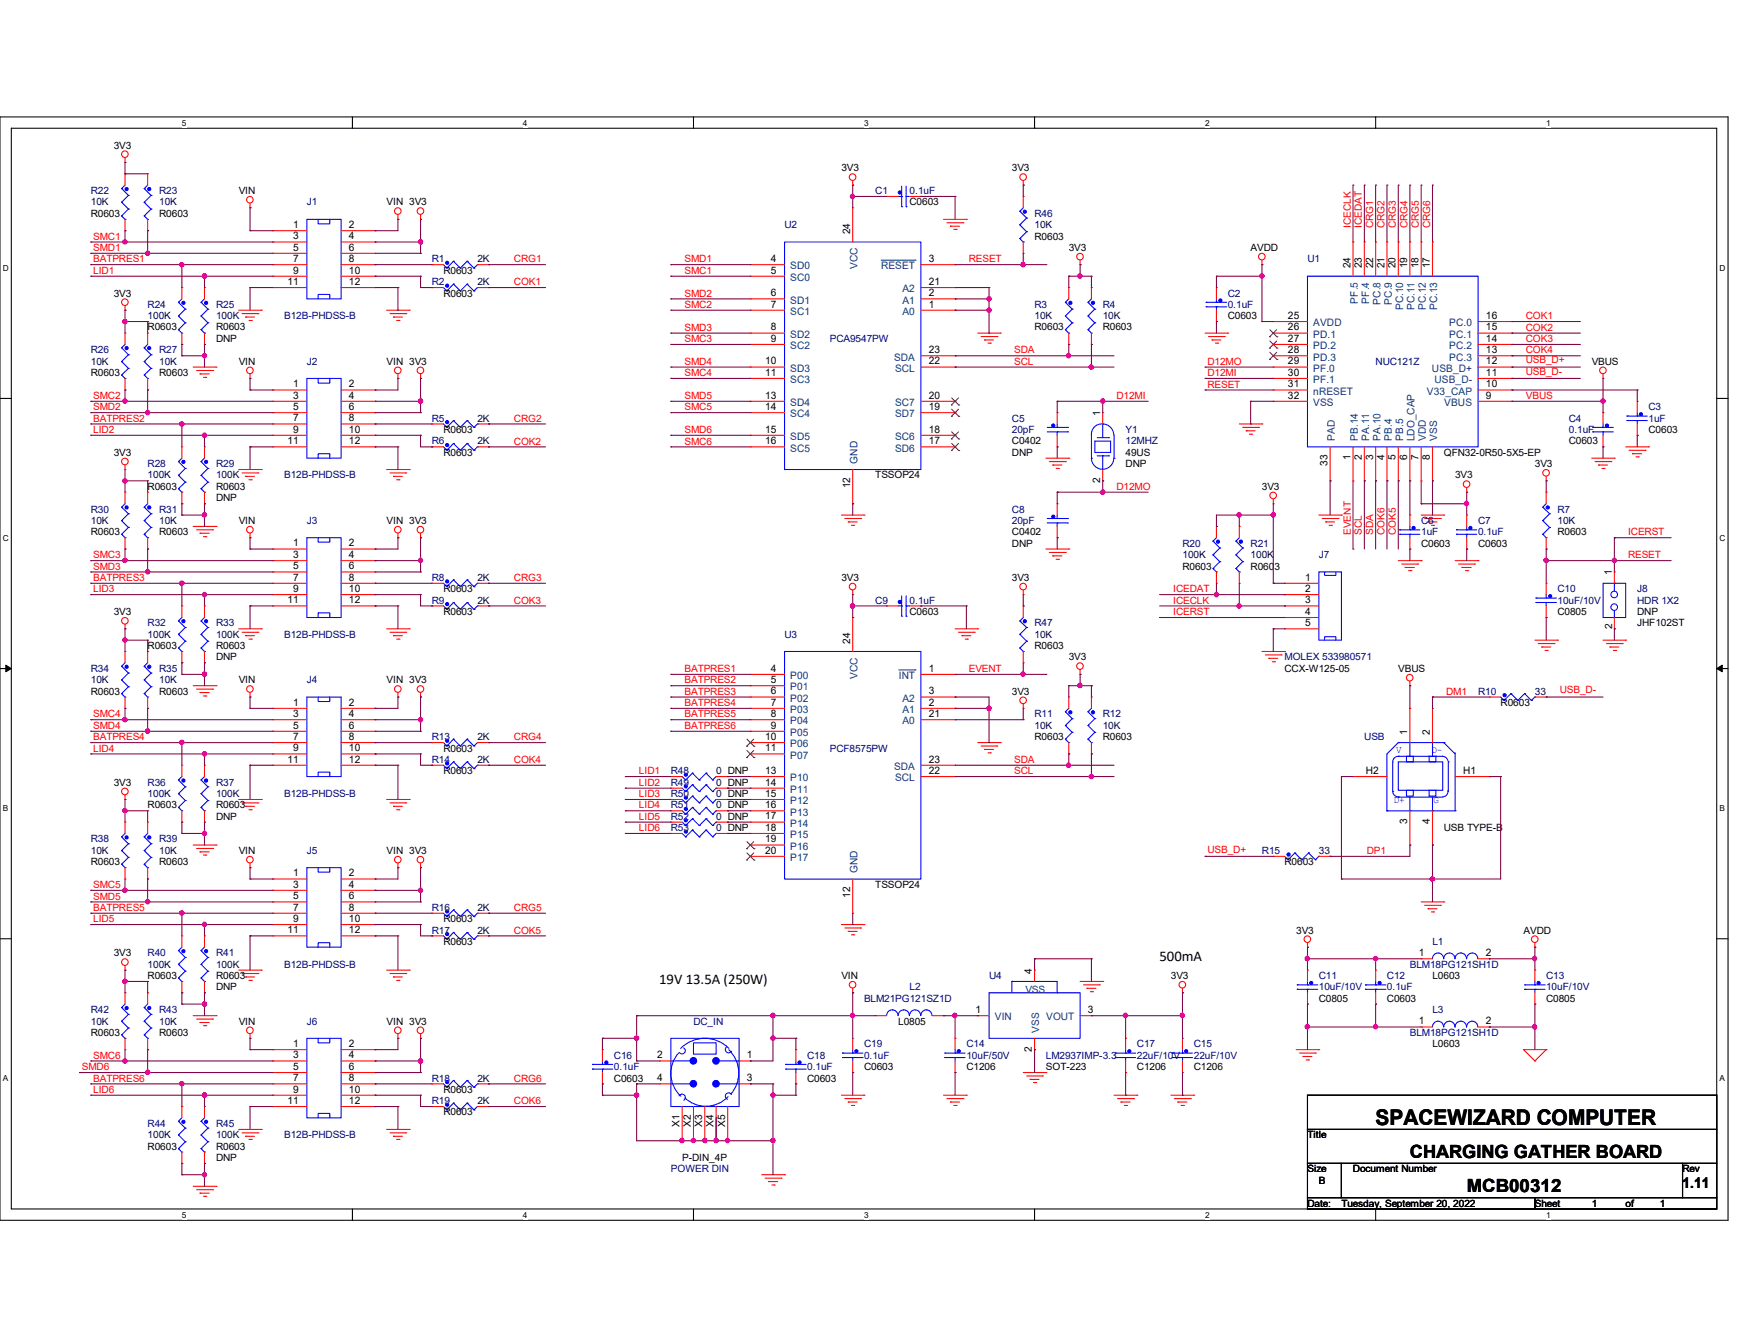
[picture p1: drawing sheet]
<svg xmlns="http://www.w3.org/2000/svg" width="279mm" height="216mm" viewBox="0 0 279 216" stroke-linecap="round" stroke-linejoin="round" font-family="sans-serif">
<defs><g id="words">
<text font-size="3.5" x="221.3" y="180.9">SPACEWIZARD COMPUTER</text>
<g font-size="2.9">
<text x="226.8" y="186.1">CHARGING GATHER BOARD</text>
<text x="235.9" y="191.6">MCB00312</text>
</g>
<g font-size="2.4">
<text x="186.5" y="154.5">500mA</text>
<text x="106" y="158.2">19V 13.5A (250W)</text>
<text x="270.6" y="191.1">1.11</text>
</g>
<g font-size="1.7">
<text x="47.2" y="36.7">1</text>
<text x="47.2" y="38.5">3</text>
<text x="47.2" y="40.3">5</text>
<text x="56.1" y="36.7">2</text>
<text x="56.1" y="38.5">4</text>
<text x="56.1" y="40.3">6</text>
<text x="136.7" y="37.6" transform="rotate(-90 136.7 37.6)">24</text>
<text x="46.2" y="45.8">11</text>
<text x="47.2" y="42.1">7</text>
<text x="47.2" y="44">9</text>
<text x="56.1" y="42.1">8</text>
<text x="56.1" y="44">10</text>
<text x="56.1" y="45.8">12</text>
<text x="124" y="42.1">4</text>
<text x="124" y="44">5</text>
<text x="124" y="47.6">6</text>
<text x="149.4" y="42.1">3</text>
<text x="149.4" y="47.6">2</text>
<text x="149.4" y="45.8">21</text>
<text x="217.2" y="43.1" transform="rotate(-90 217.2 43.1)">24</text>
<text x="219" y="43.1" transform="rotate(-90 219 43.1)">23</text>
<text x="220.9" y="43.1" transform="rotate(-90 220.9 43.1)">22</text>
<text x="222.7" y="43.1" transform="rotate(-90 222.7 43.1)">21</text>
<text x="224.5" y="43.1" transform="rotate(-90 224.5 43.1)">20</text>
<text x="226.4" y="43.1" transform="rotate(-90 226.4 43.1)">19</text>
<text x="228.2" y="43.1" transform="rotate(-90 228.2 43.1)">18</text>
<text x="230" y="43.1" transform="rotate(-90 230 43.1)">17</text>
<text x="124" y="49.4">7</text>
<text x="124" y="53.1">8</text>
<text x="149.4" y="49.4">1</text>
<text x="207.2" y="53.1">26</text>
<text x="207.2" y="51.3">25</text>
<text x="239" y="51.3">16</text>
<text x="239" y="53.1">15</text>
<text x="123.1" y="58.6">10</text>
<text x="124" y="54.9">9</text>
<text x="149.4" y="56.8">23</text>
<text x="149.4" y="58.6">22</text>
<text x="207.2" y="58.6">29</text>
<text x="207.2" y="56.8">28</text>
<text x="207.2" y="54.9">27</text>
<text x="239" y="56.8">13</text>
<text x="239" y="54.9">14</text>
<text x="239" y="58.6">12</text>
<text x="47.2" y="62.3">1</text>
<text x="47.2" y="64.1">3</text>
<text x="47.2" y="65.9">5</text>
<text x="56.1" y="62.3">2</text>
<text x="56.1" y="64.1">4</text>
<text x="56.1" y="65.9">6</text>
<text x="123.1" y="60.4">11</text>
<text x="123.1" y="64.1">13</text>
<text x="123.1" y="65.9">14</text>
<text x="149.4" y="65.9">19</text>
<text x="149.4" y="64.1">20</text>
<text x="207.2" y="60.4">30</text>
<text x="207.2" y="64.1">32</text>
<text x="207.2" y="62.3">31</text>
<text x="239" y="64.1">9</text>
<text x="239" y="62.3">10</text>
<text x="239" y="60.4">11</text>
<text x="46.2" y="71.4">11</text>
<text x="47.2" y="67.7">7</text>
<text x="47.2" y="69.6">9</text>
<text x="56.1" y="67.7">8</text>
<text x="56.1" y="69.6">10</text>
<text x="56.1" y="71.4">12</text>
<text x="123.1" y="69.6">15</text>
<text x="123.1" y="71.4">16</text>
<text x="149.4" y="69.6">18</text>
<text x="149.4" y="71.4">17</text>
<text x="177" y="66.9" transform="rotate(-90 177 66.9)">1</text>
<text x="177" y="77.6" transform="rotate(-90 177 77.6)">2</text>
<text x="213.5" y="74.9" transform="rotate(-90 213.5 74.9)">33</text>
<text x="217.2" y="74" transform="rotate(-90 217.2 74)">1</text>
<text x="219" y="74" transform="rotate(-90 219 74)">2</text>
<text x="220.9" y="74" transform="rotate(-90 220.9 74)">3</text>
<text x="222.7" y="74" transform="rotate(-90 222.7 74)">4</text>
<text x="224.5" y="74" transform="rotate(-90 224.5 74)">5</text>
<text x="226.4" y="74" transform="rotate(-90 226.4 74)">6</text>
<text x="228.2" y="74" transform="rotate(-90 228.2 74)">7</text>
<text x="230" y="74" transform="rotate(-90 230 74)">8</text>
<text x="136.7" y="78.5" transform="rotate(-90 136.7 78.5)">12</text>
<text x="47.2" y="87.8">1</text>
<text x="47.2" y="89.7">3</text>
<text x="56.1" y="87.8">2</text>
<text x="56.1" y="89.7">4</text>
<text x="47.2" y="91.5">5</text>
<text x="47.2" y="93.3">7</text>
<text x="47.2" y="95.2">9</text>
<text x="56.1" y="91.5">6</text>
<text x="56.1" y="93.3">8</text>
<text x="56.1" y="95.2">10</text>
<text x="209.9" y="93.3">1</text>
<text x="209.9" y="95.2">2</text>
<text x="259.2" y="92.5" transform="rotate(-90 259.2 92.5)">1</text>
<text x="46.2" y="97">11</text>
<text x="56.1" y="97">12</text>
<text x="209.9" y="97">3</text>
<text x="209.9" y="98.8">4</text>
<text x="209.9" y="100.7">5</text>
<text x="124" y="108">4</text>
<text x="136.7" y="103.5" transform="rotate(-90 136.7 103.5)">24</text>
<text x="149.4" y="108">1</text>
<text x="47.2" y="113.5">1</text>
<text x="56.1" y="113.5">2</text>
<text x="124" y="109.8">5</text>
<text x="124" y="111.6">6</text>
<text x="124" y="113.5">7</text>
<text x="149.4" y="113.5">2</text>
<text x="149.4" y="111.6">3</text>
<text x="47.2" y="115.3">3</text>
<text x="47.2" y="117.1">5</text>
<text x="47.2" y="119">7</text>
<text x="56.1" y="115.3">4</text>
<text x="56.1" y="117.1">6</text>
<text x="56.1" y="119">8</text>
<text x="123.1" y="119">10</text>
<text x="124" y="115.3">8</text>
<text x="124" y="117.1">9</text>
<text x="149.4" y="115.3">21</text>
<text x="226.4" y="118.1" transform="rotate(-90 226.4 118.1)">1</text>
<text x="230" y="118.1" transform="rotate(-90 230 118.1)">2</text>
<text x="46.2" y="122.6">11</text>
<text x="47.2" y="120.8">9</text>
<text x="56.1" y="120.8">10</text>
<text x="56.1" y="122.6">12</text>
<text x="123.1" y="120.8">11</text>
<text x="123.1" y="124.4">13</text>
<text x="149.4" y="122.6">23</text>
<text x="149.4" y="124.4">22</text>
<text x="219.7" y="124.4">H2</text>
<text x="235.3" y="124.4">H1</text>
<text x="123.1" y="126.3">14</text>
<text x="123.1" y="128.1">15</text>
<text x="123.1" y="131.7">17</text>
<text x="123.1" y="129.9">16</text>
<text x="123.1" y="135.4">19</text>
<text x="123.1" y="137.2">20</text>
<text x="123.1" y="133.6">18</text>
<text x="226.4" y="132.5" transform="rotate(-90 226.4 132.5)">3</text>
<text x="230" y="132.5" transform="rotate(-90 230 132.5)">4</text>
<text x="47.2" y="140.9">1</text>
<text x="47.2" y="142.7">3</text>
<text x="56.1" y="140.9">2</text>
<text x="56.1" y="142.7">4</text>
<text x="47.2" y="144.6">5</text>
<text x="47.2" y="146.4">7</text>
<text x="47.2" y="148.2">9</text>
<text x="56.1" y="144.6">6</text>
<text x="56.1" y="146.4">8</text>
<text x="56.1" y="148.2">10</text>
<text x="136.7" y="144.4" transform="rotate(-90 136.7 144.4)">12</text>
<text x="46.2" y="150">11</text>
<text x="56.1" y="150">12</text>
<text x="228.2" y="153.7">1</text>
<text x="239" y="153.7">2</text>
<text x="166" y="156.5" transform="rotate(-90 166 156.5)">4</text>
<text x="156.9" y="162.9">1</text>
<text x="175" y="162.9">3</text>
<text x="228.2" y="164.7">1</text>
<text x="239" y="164.7">2</text>
<text x="47.2" y="168.3">1</text>
<text x="47.2" y="170.1">3</text>
<text x="47.2" y="172">5</text>
<text x="47.2" y="173.8">7</text>
<text x="56.1" y="168.3">2</text>
<text x="56.1" y="170.1">4</text>
<text x="56.1" y="172">6</text>
<text x="56.1" y="173.8">8</text>
<text x="105.7" y="170.1">2</text>
<text x="105.7" y="173.8">4</text>
<text x="120.1" y="173.8">3</text>
<text x="120.1" y="170.1">1</text>
<text x="166" y="169.1" transform="rotate(-90 166 169.1)">2</text>
<text x="46.2" y="177.5">11</text>
<text x="47.2" y="175.6">9</text>
<text x="56.1" y="175.6">10</text>
<text x="56.1" y="177.5">12</text>
<text x="109.3" y="181.1" transform="rotate(-90 109.3 181.1)">X1</text>
<text x="111.1" y="181.1" transform="rotate(-90 111.1 181.1)">X2</text>
<text x="112.9" y="181.1" transform="rotate(-90 112.9 181.1)">X3</text>
<text x="114.8" y="181.1" transform="rotate(-90 114.8 181.1)">X4</text>
<text x="116.6" y="181.1" transform="rotate(-90 116.6 181.1)">X5</text>
</g>
<g font-size="1.7" fill="#004080">
<text x="127.1" y="43.3">SD0</text>
<text x="127.1" y="45.2">SC0</text>
<text x="137.9" y="43.3" transform="rotate(-90 137.9 43.3)">VCC</text>
<text x="141.7" y="43.3">RESET</text>
<text x="145.2" y="47">A2</text>
<text x="127.1" y="48.8">SD1</text>
<text x="127.1" y="50.6">SC1</text>
<text x="145.2" y="48.8">A1</text>
<text x="145.2" y="50.6">A0</text>
<text x="211.2" y="52.5">AVDD</text>
<text x="218.4" y="48.8" transform="rotate(-90 218.4 48.8)">PF.5</text>
<text x="220.2" y="48.8" transform="rotate(-90 220.2 48.8)">PF.4</text>
<text x="222" y="49" transform="rotate(-90 222 49)">PC.8</text>
<text x="223.9" y="49" transform="rotate(-90 223.9 49)">PC.9</text>
<text x="225.7" y="49.9" transform="rotate(-90 225.7 49.9)">PC.10</text>
<text x="227.5" y="49.9" transform="rotate(-90 227.5 49.9)">PC.11</text>
<text x="229.4" y="49.9" transform="rotate(-90 229.4 49.9)">PC.12</text>
<text x="231.2" y="49.9" transform="rotate(-90 231.2 49.9)">PC.13</text>
<text x="233.1" y="52.5">PC.0</text>
<text x="127.1" y="54.3">SD2</text>
<text x="127.1" y="59.8">SD3</text>
<text x="127.1" y="56.1">SC2</text>
<text x="143.8" y="58">SDA</text>
<text x="144" y="59.8">SCL</text>
<text x="211.2" y="54.3">PD.1</text>
<text x="211.2" y="59.8">PF.0</text>
<text x="211.2" y="58">PD.3</text>
<text x="211.2" y="56.1">PD.2</text>
<text x="230.3" y="59.8">USB_D+</text>
<text x="233.1" y="54.3">PC.1</text>
<text x="233.1" y="58">PC.3</text>
<text x="233.1" y="56.1">PC.2</text>
<text x="127.1" y="61.6">SC3</text>
<text x="127.1" y="65.3">SD4</text>
<text x="144" y="65.3">SC7</text>
<text x="211.2" y="61.6">PF.1</text>
<text x="211.2" y="65.3">VSS</text>
<text x="211.2" y="63.5">nRESET</text>
<text x="229.5" y="63.5">V33_CAP</text>
<text x="230.8" y="61.6">USB_D-</text>
<text x="232.3" y="65.3">VBUS</text>
<text x="127.1" y="67.1">SC4</text>
<text x="127.1" y="70.7">SD5</text>
<text x="144" y="67.1">SD7</text>
<text x="144" y="70.7">SC6</text>
<text x="214.7" y="70.9" transform="rotate(-90 214.7 70.9)">PAD</text>
<text x="218.4" y="70.9" transform="rotate(-90 218.4 70.9)">PB.14</text>
<text x="220.2" y="70.9" transform="rotate(-90 220.2 70.9)">PA.11</text>
<text x="222" y="70.9" transform="rotate(-90 222 70.9)">PA.10</text>
<text x="223.9" y="70.9" transform="rotate(-90 223.9 70.9)">PB.4</text>
<text x="225.7" y="70.9" transform="rotate(-90 225.7 70.9)">PB.5</text>
<text x="227.5" y="70.9" transform="rotate(-90 227.5 70.9)">LDO_CAP</text>
<text x="229.4" y="70.9" transform="rotate(-90 229.4 70.9)">VDD</text>
<text x="231.2" y="70.9" transform="rotate(-90 231.2 70.9)">VSS</text>
<text x="127.1" y="72.6">SC5</text>
<text x="137.9" y="74.5" transform="rotate(-90 137.9 74.5)">GND</text>
<text x="144" y="72.6">SD6</text>
<text x="127.1" y="109.2">P00</text>
<text x="127.1" y="111">P01</text>
<text x="127.1" y="112.8">P02</text>
<text x="137.9" y="109.1" transform="rotate(-90 137.9 109.1)">VCC</text>
<text x="144.6" y="109.2">INT</text>
<text x="145.2" y="112.8">A2</text>
<text x="127.1" y="114.6">P03</text>
<text x="127.1" y="116.5">P04</text>
<text x="127.1" y="118.3">P05</text>
<text x="145.2" y="114.6">A1</text>
<text x="145.2" y="116.5">A0</text>
<text x="127.1" y="122">P07</text>
<text x="127.1" y="125.6">P10</text>
<text x="127.1" y="120.1">P06</text>
<text x="143.8" y="123.8">SDA</text>
<text x="144" y="125.6">SCL</text>
<text x="127.1" y="127.5">P11</text>
<text x="127.1" y="129.3">P12</text>
<text x="127.1" y="131.1">P13</text>
<text x="127.1" y="136.6">P16</text>
<text x="127.1" y="134.7">P15</text>
<text x="127.1" y="132.9">P14</text>
<text x="127.1" y="138.4">P17</text>
<text x="137.9" y="140.4" transform="rotate(-90 137.9 140.4)">GND</text>
<text x="160" y="164">VIN</text>
<text x="167.2" y="166" transform="rotate(-90 167.2 166)">VSS</text>
<text x="168.3" y="164">VOUT</text>
</g>
<g font-size="1.6">
<text x="18.3" y="23.9">3V3</text>
<text x="135.3" y="27.6">3V3</text>
<text x="162.8" y="27.6">3V3</text>
<text x="14.6" y="34.8">R0603</text>
<text x="25.6" y="34.8">R0603</text>
<text x="38.4" y="31.2">VIN</text>
<text x="62.2" y="33">VIN 3V3</text>
<text x="146.3" y="33">C0603</text>
<text x="166.4" y="38.5">R0603</text>
<text x="171.9" y="40.3">3V3</text>
<text x="201.2" y="40.3">AVDD</text>
<text x="18.3" y="47.7">3V3</text>
<text x="71.3" y="44">R0603</text>
<text x="71.3" y="47.7">R0603</text>
<text x="23.7" y="53.1">R0603</text>
<text x="34.8" y="53.1">R0603</text>
<text x="166.4" y="53.1">R0603</text>
<text x="177.4" y="53.1">R0603</text>
<text x="197.5" y="51.3">C0603</text>
<text x="34.8" y="55">DNP</text>
<text x="38.4" y="58.6">VIN</text>
<text x="62.2" y="58.6">VIN 3V3</text>
<text x="256" y="58.6">VBUS</text>
<text x="14.6" y="60.5">R0603</text>
<text x="25.6" y="60.5">R0603</text>
<text x="71.3" y="69.6">R0603</text>
<text x="162.8" y="71.4">C0402</text>
<text x="252.3" y="71.4">C0603</text>
<text x="265.2" y="69.6">C0603</text>
<text x="18.3" y="73.3">3V3</text>
<text x="71.3" y="73.3">R0603</text>
<text x="140.8" y="76.9">TSSOP24</text>
<text x="162.8" y="73.3">DNP</text>
<text x="181.1" y="75.1">DNP</text>
<text x="181.1" y="73.3">49US</text>
<text x="232.2" y="73.3">QFN32-0R50-5X5-EP</text>
<text x="234.1" y="76.9">3V3</text>
<text x="246.9" y="75.1">3V3</text>
<text x="23.7" y="78.7">R0603</text>
<text x="34.8" y="78.7">R0603</text>
<text x="34.8" y="80.6">DNP</text>
<text x="203" y="78.7">3V3</text>
<text x="14.6" y="86.1">R0603</text>
<text x="25.6" y="86.1">R0603</text>
<text x="38.4" y="84.2">VIN</text>
<text x="62.2" y="84.2">VIN 3V3</text>
<text x="162.8" y="87.9">DNP</text>
<text x="162.8" y="86.1">C0402</text>
<text x="228.6" y="87.9">C0603</text>
<text x="237.7" y="87.9">C0603</text>
<text x="250.5" y="86.1">R0603</text>
<text x="71.3" y="95.2">R0603</text>
<text x="135.3" y="93.4">3V3</text>
<text x="162.8" y="93.4">3V3</text>
<text x="190.2" y="91.6">R0603</text>
<text x="201.2" y="91.6">R0603</text>
<text x="18.3" y="98.8">3V3</text>
<text x="71.3" y="98.8">R0603</text>
<text x="146.3" y="98.8">C0603</text>
<text x="250.5" y="98.8">C0805</text>
<text x="259.3" y="101.1" transform="rotate(-90 259.3 101.1)">2</text>
<text x="263.4" y="98.8">DNP</text>
<text x="263.4" y="100.7">JHF102ST</text>
<text x="23.7" y="104.4">R0603</text>
<text x="34.8" y="104.4">R0603</text>
<text x="34.8" y="106.2">DNP</text>
<text x="166.4" y="104.4">R0603</text>
<text x="171.9" y="106.2">3V3</text>
<text x="206.6" y="108">CCX-W125-05</text>
<text x="224.9" y="108">VBUS</text>
<text x="14.6" y="111.7">R0603</text>
<text x="25.6" y="111.7">R0603</text>
<text x="38.4" y="109.9">VIN</text>
<text x="62.2" y="109.9">VIN 3V3</text>
<text x="162.8" y="111.7">3V3</text>
<text x="241.4" y="113.5">R0603</text>
<text x="166.4" y="119">R0603</text>
<text x="177.4" y="119">R0603</text>
<text x="71.3" y="120.8">R0603</text>
<text x="71.3" y="124.5">R0603</text>
<text x="18.3" y="126.3">3V3</text>
<text x="23.7" y="130">R0603</text>
<text x="34.8" y="130">R0603</text>
<text x="34.8" y="131.8">DNP</text>
<text x="38.4" y="137.3">VIN</text>
<text x="62.2" y="137.3">VIN 3V3</text>
<text x="232.2" y="133.6">USB TYPE-B</text>
<text x="14.6" y="139.1">R0603</text>
<text x="25.6" y="139.1">R0603</text>
<text x="140.8" y="142.8">TSSOP24</text>
<text x="206.6" y="139.1">R0603</text>
<text x="71.3" y="148.3">R0603</text>
<text x="18.3" y="153.7">3V3</text>
<text x="71.3" y="151.9">R0603</text>
<text x="208.5" y="150.1">3V3</text>
<text x="245.1" y="150.1">AVDD</text>
<text x="23.7" y="157.4">R0603</text>
<text x="34.8" y="157.4">R0603</text>
<text x="34.8" y="159.2">DNP</text>
<text x="135.3" y="157.4">VIN</text>
<text x="188.3" y="157.4">3V3</text>
<text x="212.1" y="161">C0805</text>
<text x="223.1" y="161">C0603</text>
<text x="230.4" y="157.4">L0603</text>
<text x="248.7" y="161">C0805</text>
<text x="14.6" y="166.5">R0603</text>
<text x="25.6" y="166.5">R0603</text>
<text x="38.4" y="164.7">VIN</text>
<text x="62.2" y="164.7">VIN 3V3</text>
<text x="144.5" y="164.7">L0805</text>
<text x="98.8" y="173.9">C0603</text>
<text x="129.8" y="173.9">C0603</text>
<text x="139" y="172">C0603</text>
<text x="155.4" y="172">C1206</text>
<text x="168.2" y="172">SOT-223</text>
<text x="182.9" y="172">C1206</text>
<text x="192" y="172">C1206</text>
<text x="230.4" y="168.4">L0603</text>
<text x="71.3" y="179.3">R0603</text>
<text x="71.3" y="175.7">R0603</text>
<text x="23.7" y="184.8">R0603</text>
<text x="34.8" y="184.8">R0603</text>
<text x="210.3" y="183">Title</text>
<text x="34.8" y="186.7">DNP</text>
<text x="109.7" y="186.7">P-DIN_4P</text>
<text x="210.3" y="188.5">Size</text>
<text x="212.1" y="190.3">B</text>
<text x="217.6" y="188.5">Document Number</text>
<text x="270.6" y="188.5">Rev</text>
<text x="210.3" y="194">Date:</text>
<text x="215.8" y="194">Tuesday, September 20, 2022</text>
<text x="246.9" y="194">Sheet</text>
<text x="256" y="194">1</text>
<text x="261.5" y="194">of</text>
<text x="267" y="194">1</text>
</g>
<g font-size="1.6" fill="#000080">
<text x="14.6" y="31.2">R22</text>
<text x="25.6" y="31.2">R23</text>
<text x="49.4" y="33">J1</text>
<text x="140.8" y="31.2">C1</text>
<text x="146.3" y="31.2">0.1uF</text>
<text x="166.4" y="34.8">R46</text>
<text x="126.2" y="36.7">U2</text>
<text x="69.5" y="42.2">R1</text>
<text x="69.5" y="45.8">R2</text>
<text x="197.5" y="47.7">C2</text>
<text x="210.3" y="42.2">U1</text>
<text x="23.7" y="49.5">R24</text>
<text x="34.8" y="49.5">R25</text>
<text x="45.7" y="51.3">B12B-PHDSS-B</text>
<text x="166.4" y="49.5">R3</text>
<text x="177.4" y="49.5">R4</text>
<text x="197.5" y="49.5">0.1uF</text>
<text x="14.6" y="56.8">R26</text>
<text x="25.6" y="56.8">R27</text>
<text x="49.4" y="58.6">J2</text>
<text x="133.5" y="55">PCA9547PW</text>
<text x="221.3" y="58.6">NUC121Z</text>
<text x="265.2" y="66">C3</text>
<text x="69.5" y="67.8">R5</text>
<text x="69.5" y="71.4">R6</text>
<text x="162.8" y="67.8">C5</text>
<text x="162.8" y="69.6">20pF</text>
<text x="181.1" y="69.6">Y1</text>
<text x="181.1" y="71.4">12MHZ</text>
<text x="252.3" y="67.8">C4</text>
<text x="252.3" y="69.6">0.1uF</text>
<text x="265.2" y="67.8">1uF</text>
<text x="23.7" y="75.1">R28</text>
<text x="34.8" y="75.1">R29</text>
<text x="45.7" y="76.9">B12B-PHDSS-B</text>
<text x="14.6" y="82.4">R30</text>
<text x="25.6" y="82.4">R31</text>
<text x="162.8" y="82.4">C8</text>
<text x="250.5" y="82.4">R7</text>
<text x="49.4" y="84.2">J3</text>
<text x="162.8" y="84.2">20pF</text>
<text x="190.2" y="87.9">R20</text>
<text x="201.2" y="87.9">R21</text>
<text x="212.1" y="89.7">J7</text>
<text x="228.6" y="84.2">C6</text>
<text x="228.6" y="86.1">1uF</text>
<text x="237.7" y="84.2">C7</text>
<text x="237.7" y="86.1">0.1uF</text>
<text x="69.5" y="93.4">R8</text>
<text x="250.5" y="95.2">C10</text>
<text x="263.4" y="95.2">J8</text>
<text x="23.7" y="100.7">R32</text>
<text x="34.8" y="100.7">R33</text>
<text x="69.5" y="97">R9</text>
<text x="140.8" y="97">C9</text>
<text x="146.3" y="97">0.1uF</text>
<text x="166.4" y="100.7">R47</text>
<text x="250.5" y="97">10uF/10V</text>
<text x="263.4" y="97">HDR 1X2</text>
<text x="14.6" y="108">R34</text>
<text x="25.6" y="108">R35</text>
<text x="45.7" y="102.5">B12B-PHDSS-B</text>
<text x="126.2" y="102.5">U3</text>
<text x="206.6" y="106.2">MOLEX 533980571</text>
<text x="49.4" y="109.9">J4</text>
<text x="237.7" y="111.7">R10</text>
<text x="69.5" y="119">R13</text>
<text x="166.4" y="115.3">R11</text>
<text x="177.4" y="115.3">R12</text>
<text x="219.5" y="119">USB</text>
<text x="69.5" y="122.6">R14</text>
<text x="107.9" y="124.5">R48</text>
<text x="133.5" y="120.8">PCF8575PW</text>
<text x="23.7" y="126.3">R36</text>
<text x="34.8" y="126.3">R37</text>
<text x="45.7" y="128.1">B12B-PHDSS-B</text>
<text x="107.9" y="128.1">R50</text>
<text x="107.9" y="131.8">R52</text>
<text x="107.9" y="126.3">R49</text>
<text x="107.9" y="130">R51</text>
<text x="14.6" y="135.4">R38</text>
<text x="25.6" y="135.4">R39</text>
<text x="49.4" y="137.3">J5</text>
<text x="107.9" y="133.6">R53</text>
<text x="203" y="137.3">R15</text>
<text x="69.5" y="146.4">R16</text>
<text x="23.7" y="153.7">R40</text>
<text x="34.8" y="153.7">R41</text>
<text x="45.7" y="155.6">B12B-PHDSS-B</text>
<text x="69.5" y="150.1">R17</text>
<text x="226.8" y="155.6">BLM18PG121SH1D</text>
<text x="230.4" y="151.9">L1</text>
<text x="139" y="161">BLM21PG121SZ1D</text>
<text x="146.3" y="159.2">L2</text>
<text x="159.1" y="157.4">U4</text>
<text x="212.1" y="157.4">C11</text>
<text x="212.1" y="159.2">10uF/10V</text>
<text x="223.1" y="157.4">C12</text>
<text x="223.1" y="159.2">0.1uF</text>
<text x="248.7" y="157.4">C13</text>
<text x="248.7" y="159.2">10uF/10V</text>
<text x="14.6" y="162.9">R42</text>
<text x="25.6" y="162.9">R43</text>
<text x="49.4" y="164.7">J6</text>
<text x="111.5" y="164.7">DC_IN</text>
<text x="226.8" y="166.5">BLM18PG121SH1D</text>
<text x="230.4" y="162.9">L3</text>
<text x="69.5" y="173.9">R18</text>
<text x="98.8" y="170.2">C16</text>
<text x="98.8" y="172">0.1uF</text>
<text x="129.8" y="170.2">C18</text>
<text x="129.8" y="172">0.1uF</text>
<text x="139" y="168.4">C19</text>
<text x="139" y="170.2">0.1uF</text>
<text x="155.4" y="168.4">C14</text>
<text x="155.4" y="170.2">10uF/50V</text>
<text x="168.2" y="170.2">LM2937IMP-3.3</text>
<text x="182.9" y="168.4">C17</text>
<text x="182.9" y="170.2">22uF/10V</text>
<text x="192" y="168.4">C15</text>
<text x="192" y="170.2">22uF/10V</text>
<text x="69.5" y="177.5">R19</text>
<text x="23.7" y="181.1">R44</text>
<text x="34.8" y="181.1">R45</text>
<text x="45.7" y="183">B12B-PHDSS-B</text>
<text x="107.9" y="188.5">POWER DIN</text>
</g>
<g font-size="1.6" fill="#000040">
<text x="14.6" y="33">10K</text>
<text x="25.6" y="33">10K</text>
<text x="166.4" y="36.7">10K</text>
<text x="76.8" y="42.2">2K</text>
<text x="76.8" y="45.8">2K</text>
<text x="23.7" y="51.3">100K</text>
<text x="34.8" y="51.3">100K</text>
<text x="166.4" y="51.3">10K</text>
<text x="177.4" y="51.3">10K</text>
<text x="14.6" y="58.6">10K</text>
<text x="25.6" y="58.6">10K</text>
<text x="76.8" y="67.8">2K</text>
<text x="76.8" y="71.4">2K</text>
<text x="23.7" y="76.9">100K</text>
<text x="34.8" y="76.9">100K</text>
<text x="14.6" y="84.2">10K</text>
<text x="25.6" y="84.2">10K</text>
<text x="190.2" y="89.7">100K</text>
<text x="201.2" y="89.7">100K</text>
<text x="250.5" y="84.2">10K</text>
<text x="76.8" y="93.4">2K</text>
<text x="76.8" y="97">2K</text>
<text x="23.7" y="102.5">100K</text>
<text x="34.8" y="102.5">100K</text>
<text x="166.4" y="102.5">10K</text>
<text x="14.6" y="109.9">10K</text>
<text x="25.6" y="109.9">10K</text>
<text x="246.9" y="111.7">33</text>
<text x="76.8" y="119">2K</text>
<text x="166.4" y="117.1">10K</text>
<text x="177.4" y="117.1">10K</text>
<text x="76.8" y="122.6">2K</text>
<text x="115.2" y="124.5">0 DNP</text>
<text x="23.7" y="128.1">100K</text>
<text x="34.8" y="128.1">100K</text>
<text x="115.2" y="128.1">0 DNP</text>
<text x="115.2" y="131.8">0 DNP</text>
<text x="115.2" y="126.3">0 DNP</text>
<text x="115.2" y="130">0 DNP</text>
<text x="14.6" y="137.3">10K</text>
<text x="25.6" y="137.3">10K</text>
<text x="115.2" y="133.6">0 DNP</text>
<text x="212.1" y="137.3">33</text>
<text x="76.8" y="146.4">2K</text>
<text x="23.7" y="155.6">100K</text>
<text x="34.8" y="155.6">100K</text>
<text x="76.8" y="150.1">2K</text>
<text x="14.6" y="164.7">10K</text>
<text x="25.6" y="164.7">10K</text>
<text x="76.8" y="173.9">2K</text>
<text x="76.8" y="177.5">2K</text>
<text x="23.7" y="183">100K</text>
<text x="34.8" y="183">100K</text>
</g>
<g font-size="1.6" fill="#f00">
<text x="15" y="38.5">SMC1</text>
<text x="15" y="40.3">SMD1</text>
<text x="217.3" y="36.7" transform="rotate(-90 217.3 36.7)">ICECLK</text>
<text x="219.1" y="36.7" transform="rotate(-90 219.1 36.7)">ICEDAT</text>
<text x="220.9" y="36.7" transform="rotate(-90 220.9 36.7)">CRG1</text>
<text x="222.7" y="36.7" transform="rotate(-90 222.7 36.7)">CRG2</text>
<text x="224.5" y="36.7" transform="rotate(-90 224.5 36.7)">CRG3</text>
<text x="226.4" y="36.7" transform="rotate(-90 226.4 36.7)">CRG4</text>
<text x="228.2" y="36.7" transform="rotate(-90 228.2 36.7)">CRG5</text>
<text x="230" y="36.7" transform="rotate(-90 230 36.7)">CRG6</text>
<text x="15" y="42.2">BATPRES1</text>
<text x="15" y="44">LID1</text>
<text x="82.7" y="42.2">CRG1</text>
<text x="82.7" y="45.8">COK1</text>
<text x="110.1" y="47.7">SMD2</text>
<text x="110.1" y="42.2">SMD1</text>
<text x="110.1" y="44">SMC1</text>
<text x="155.8" y="42.2">RESET</text>
<text x="110.1" y="49.5">SMC2</text>
<text x="110.1" y="53.2">SMD3</text>
<text x="245.4" y="53.2">COK2</text>
<text x="245.4" y="51.3">COK1</text>
<text x="110.1" y="55">SMC3</text>
<text x="110.1" y="58.6">SMD4</text>
<text x="163.1" y="56.8">SDA</text>
<text x="163.1" y="58.6">SCL</text>
<text x="194.2" y="58.6">D12MO</text>
<text x="245.4" y="55">COK3</text>
<text x="245.4" y="56.8">COK4</text>
<text x="245.4" y="58.4">USB_D+</text>
<text x="15" y="64.1">SMC2</text>
<text x="15" y="66">SMD2</text>
<text x="110.1" y="60.5">SMC4</text>
<text x="110.1" y="64.1">SMD5</text>
<text x="110.1" y="66">SMC5</text>
<text x="179.6" y="64.1">D12MI</text>
<text x="194.2" y="62.3">RESET</text>
<text x="194.2" y="60.5">D12MI</text>
<text x="245.4" y="60.2">USB_D-</text>
<text x="245.4" y="64.1">VBUS</text>
<text x="15" y="67.8">BATPRES2</text>
<text x="15" y="69.6">LID2</text>
<text x="82.7" y="67.8">CRG2</text>
<text x="82.7" y="71.5">COK2</text>
<text x="110.1" y="71.5">SMC6</text>
<text x="110.1" y="69.6">SMD6</text>
<text x="179.6" y="78.7">D12MO</text>
<text x="15" y="89.7">SMC3</text>
<text x="217.3" y="86.1" transform="rotate(-90 217.3 86.1)">EVENT</text>
<text x="219.1" y="86.1" transform="rotate(-90 219.1 86.1)">SCL</text>
<text x="220.9" y="86.1" transform="rotate(-90 220.9 86.1)">SDA</text>
<text x="222.7" y="86.1" transform="rotate(-90 222.7 86.1)">COK6</text>
<text x="224.5" y="86.1" transform="rotate(-90 224.5 86.1)">COK5</text>
<text x="261.9" y="89.7">RESET</text>
<text x="261.9" y="86.1">ICERST</text>
<text x="15" y="91.6">SMD3</text>
<text x="15" y="93.4">BATPRES3</text>
<text x="15" y="95.2">LID3</text>
<text x="82.7" y="93.4">CRG3</text>
<text x="188.7" y="95.2">ICEDAT</text>
<text x="82.7" y="97">COK3</text>
<text x="188.7" y="97">ICECLK</text>
<text x="188.7" y="98.9">ICERST</text>
<text x="110.1" y="108">BATPRES1</text>
<text x="110.1" y="109.9">BATPRES2</text>
<text x="110.1" y="111.7">BATPRES3</text>
<text x="110.1" y="113.5">BATPRES4</text>
<text x="155.8" y="108">EVENT</text>
<text x="232.6" y="111.7">DM1</text>
<text x="250.9" y="111.5">USB_D-</text>
<text x="15" y="115.3">SMC4</text>
<text x="15" y="117.2">SMD4</text>
<text x="15" y="119">BATPRES4</text>
<text x="82.7" y="119">CRG4</text>
<text x="110.1" y="115.3">BATPRES5</text>
<text x="110.1" y="117.2">BATPRES6</text>
<text x="15" y="120.8">LID4</text>
<text x="82.7" y="122.6">COK4</text>
<text x="102.8" y="124.5">LID1</text>
<text x="163.1" y="122.6">SDA</text>
<text x="163.1" y="124.5">SCL</text>
<text x="102.8" y="126.3">LID2</text>
<text x="102.8" y="128.1">LID3</text>
<text x="102.8" y="130">LID4</text>
<text x="102.8" y="131.8">LID5</text>
<text x="102.8" y="133.6">LID6</text>
<text x="194.2" y="137.1">USB_D+</text>
<text x="219.8" y="137.3">DP1</text>
<text x="15" y="142.8">SMC5</text>
<text x="15" y="144.6">SMD5</text>
<text x="15" y="146.4">BATPRES5</text>
<text x="15" y="148.3">LID5</text>
<text x="82.7" y="146.4">CRG5</text>
<text x="82.7" y="150.1">COK5</text>
<text x="13.2" y="172">SMD6</text>
<text x="15" y="170.2">SMC6</text>
<text x="15" y="173.9">BATPRES6</text>
<text x="82.7" y="173.9">CRG6</text>
<text x="15" y="175.7">LID6</text>
<text x="82.7" y="177.5">COK6</text>
</g>
<g font-size="1.6" fill="#00f">
<text x="224.6" y="121">V</text>
<text x="230.3" y="121">D-</text>
<text x="224.2" y="129.1">D+</text>
<text x="230.6" y="129.1">G</text>
</g>
<text font-size="1.6" fill="#004080" x="164.9" y="159.6">VSS</text>
<g font-size="1.3">
<text x="29.3" y="20.2">5</text>
<text x="84.1" y="20.2">4</text>
<text x="139" y="20.2">3</text>
<text x="193.8" y="20.2">2</text>
<text x="248.7" y="20.2">1</text>
<text x=".5" y="43.5">D</text>
<text x="276.6" y="43.5">D</text>
<text x=".5" y="87">C</text>
<text x="276.6" y="87">C</text>
<text x=".5" y="130.4">B</text>
<text x="276.6" y="130.4">B</text>
<text x=".5" y="173.8">A</text>
<text x="276.6" y="173.8">A</text>
<text x="29.3" y="195.7">5</text>
<text x="84.1" y="195.7">4</text>
<text x="139" y="195.7">3</text>
<text x="193.8" y="195.7">2</text>
<text x="248.7" y="195.7">1</text>
</g>
</g></defs>
<path d="M0 18.8h278v177.4h-278zM1.8 20.6h274.3v173.8h-274.3z" fill="none" stroke="#000" stroke-width=".17"/>
<g fill="#fff">
<path d="M29.3 19h.7v1.5h-.7z"/>
<path d="M29.3 194.6h.7v1.4h-.7z"/>
</g>
<path d="M56.7 18.8v1.8M56.7 194.4v1.8" fill="none" stroke="#000" stroke-width=".17"/>
<g fill="#fff">
<path d="M84.1 19h.7v1.5h-.7z"/>
<path d="M84.1 194.6h.7v1.4h-.7z"/>
</g>
<path d="M111.5 18.8v1.8M111.5 194.4v1.8" fill="none" stroke="#000" stroke-width=".17"/>
<g fill="#fff">
<path d="M139 19h.7v1.5h-.7z"/>
<path d="M139 194.6h.7v1.4h-.7z"/>
</g>
<path d="M166.4 18.8v1.8M166.4 194.4v1.8" fill="none" stroke="#000" stroke-width=".17"/>
<g fill="#fff">
<path d="M193.8 19h.8v1.5h-.8z"/>
<path d="M193.8 194.6h.8v1.4h-.8z"/>
</g>
<path d="M221.3 18.8v1.8M221.3 194.4v1.8" fill="none" stroke="#000" stroke-width=".17"/>
<g fill="#fff">
<path d="M248.7 19h.7v1.5h-.7z"/>
<path d="M248.7 194.6h.7v1.4h-.7z"/>
<path d="M.5 42.3h.9v1.5h-.9z"/>
<path d="M276.6 42.3h.9v1.5h-.9z"/>
<path d="M.5 85.8h.9v1.4h-.9z"/>
<path d="M276.6 85.8h.9v1.4h-.9z"/>
</g>
<path d="M0 64.1h1.8M276.1 64.1h1.9" fill="none" stroke="#000" stroke-width=".17"/>
<g fill="#fff">
<path d="M.5 129.2h.8v1.5h-.8z"/>
<path d="M276.6 129.2h.9v1.5h-.9z"/>
</g>
<path d="M0 107.5h1.8M276.1 107.5h1.9" fill="none" stroke="#000" stroke-width=".17"/>
<path d="M.9 106.9l.9 .6-.9 .5zM276.1 107.5l.9-.6v1.1z" fill="#000" stroke="#000" stroke-width=".16"/>
<g fill="#fff">
<path d="M.5 172.6h.8v1.5h-.8z"/>
<path d="M276.6 172.6h.9v1.5h-.9z"/>
</g>
<path d="M0 150.9h1.8M276.1 150.9h1.9M210.3 176.1h65.8v5.5h-65.8zM210.3 181.6h65.8v5.4h-65.8zM210.3 187h5.5v5.5h-5.5zM210.3 192.5h36.6v1.9h-36.6zM215.8 187h54.8v5.5h-54.8zM246.9 192.5h29.2v1.9h-29.2zM270.6 187h5.5v5.5h-5.5z" fill="none" stroke="#000" stroke-width=".17"/>
<g fill="none" stroke="#f00" stroke-width=".17">
<path d="M20.1 26.1h.1M20.1 27.9h.1M20.1 37.1h.1M20.1 25.4v.7M20.1 27.9v1.9M20.1 35.3v1.8M23.7 27.9h.1M23.7 37.1h.1M23.7 27.9v1.9M23.7 35.3v1.8M40.2 33.4h.1M40.2 32.7v.7"/>
<path d="M43.9 37.1h.1M43.9 38.9h.1M43.9 37.1h5.5M43.9 38.9h5.5M54.9 37.1h5.4M54.9 38.9h5.4M60.3 37.1h.1M60.3 38.9h.1M64 35.3h.1M64 34.5v.8M67.6 35.3h.1M67.6 34.5v.8"/>
<path d="M137.2 29.8h.1M137.2 33.4h.1M137.2 29v.8M137.2 33.4v5.5M142.6 31.6h.1M142.6 31.6h1.9M146.3 31.6h1.8M148.1 31.6h.1M151.8 35.3h3.6M152.3 35.8h2.6M152.9 36.4h.1M152.9 36.4h1.4"/>
<path d="M153.4 36.9h.4M153.8 36.9h.1M154.9 35.8h.1M155.4 35.3h.1M164.6 29.8h.1M164.6 31.6h.1M164.6 29v.8M164.6 31.6v1.8M164.6 38.9v1.8M217.6 38.9h.1M217.6 38.9v5.5M219.5 38.9h.1"/>
<path d="M219.5 38.9v5.5M221.3 38.9h.1M221.3 38.9v5.5M223.1 38.9h.1M223.1 38.9v5.5M224.9 38.9h.1M224.9 38.9v5.5M226.8 38.9h.1M226.8 38.9v5.5M228.6 38.9h.1M228.6 38.9v5.5M230.4 38.9h.1"/>
<path d="M230.4 38.9v5.5M20.1 49.9h.1M20.1 53.6h.1M20.1 49.1v.8M20.1 53.6v1.8M23.7 53.6h.1M23.7 53.6v1.8M29.3 46.2h.1M29.3 55.4h.1M29.3 46.2v1.8M29.3 53.6v1.8M31.1 59h3.7"/>
<path d="M31.6 59.6h2.6M32.9 46.2h.1M32.9 55.4h.1M32.9 46.2v1.8M32.9 53.6v1.8M34.2 59.6h.1M34.8 59h.1M38.4 49.9h3.6M38.9 50.4h2.6M39.5 51h.1M39.5 51h1.4M40 51.5h.4"/>
<path d="M40.4 51.5h.1M41.5 50.4h.1M42 49.9h.1M43.9 40.7h.1M43.9 42.5h.1M43.9 44.4h.1M43.9 46.2h.1M43.9 40.7h5.5M43.9 42.5h5.5M43.9 44.4h5.5M43.9 46.2h5.5M54.9 40.7h5.4"/>
<path d="M54.9 42.5h5.4M54.9 44.4h5.4M54.9 46.2h5.4M60.3 40.7h.1M60.3 42.5h.1M60.3 44.4h.1M60.3 46.2h.1M62.2 49.9h3.6M62.7 50.4h2.6M63.3 51h.1M63.3 51h1.4M63.8 51.5h.4"/>
<path d="M64.2 51.5h.1M65.3 50.4h.1M65.8 49.9h.1M69.5 42.5h.1M69.5 46.2h.1M69.5 42.5h1.8M69.5 46.2h1.8M76.8 42.5h1.8M76.8 46.2h1.8M78.6 42.5h.1M78.6 46.2h.1M120.7 42.5h.1"/>
<path d="M120.7 44.4h.1M120.7 48h.1M120.7 49.9h.1M120.7 53.6h.1M120.7 59h.1M120.7 55.4h.1M120.7 53.6h5.5M120.7 49.9h5.5M120.7 59h5.5M120.7 42.5h5.5M120.7 44.4h5.5M120.7 48h5.5"/>
<path d="M120.7 55.4h5.5M148.1 49.9h5.5M148.1 59h5.5M148.1 42.5h5.5M148.1 46.2h5.5M148.1 48h5.5M148.1 57.2h5.5M153.6 42.5h.1M153.6 48h.1M153.6 57.2h.1M153.6 49.9h.1M153.6 46.2h.1"/>
<path d="M153.6 59h.1M157.3 53.6h3.6M157.8 54.1h2.6M158.4 54.7h.1M158.4 54.7h1.4M158.9 55.2h.4M159.3 55.2h.1M160.4 54.1h.1M160.9 53.6h.1M164.6 40.7h.1M171.9 46.2h.1M171.9 55.4h.1"/>
<path d="M171.9 46.2v1.8M171.9 53.6v1.8M173.7 42.5h.1M173.7 41.8v.7M175.6 46.2h.1M175.6 55.4h.1M175.6 46.2v1.8M175.6 53.6v1.8M193.8 53.6h3.7M194.4 54.1h2.5M194.9 54.7h.1M194.9 54.7h1.5"/>
<path d="M195.5 55.2h.4M195.7 46.2h.1M195.7 51.7h.1M195.7 46.2v1.8M195.7 49.9v1.8M195.9 55.2h.1M196.9 54.1h.1M197.5 53.6h.1M203 42.5h.1M203 41.8v.7M204.8 53.6h.1M204.8 59h.1"/>
<path d="M204.8 51.7h.1M204.8 57.2h.1M204.8 55.4h.1M204.8 53.6h5.5M204.8 59h5.5M204.8 55.4h5.5M204.8 57.2h5.5M204.8 51.7h5.5M237.7 53.6h5.5M237.7 59h5.5M237.7 55.4h5.5M237.7 57.2h5.5"/>
<path d="M237.7 51.7h5.5M243.2 51.7h.1M243.2 53.6h.1M243.2 57.2h.1M243.2 55.4h.1M243.2 59h.1M20.1 75.5h.1M20.1 62.7h.1M20.1 79.1h.1M20.1 60.8v1.9M20.1 74.8v.7M20.1 79.1v1.9"/>
<path d="M23.7 62.7h.1M23.7 79.1h.1M23.7 60.8v1.9M23.7 79.1v1.9M29.3 71.8h.1M29.3 71.8v1.9M29.3 79.1v1.9M32.2 60.1h.1M32.2 60.1h1.5M32.7 60.7h.4M32.9 71.8h.1M32.9 71.8v1.9"/>
<path d="M32.9 79.1v1.9M33.1 60.7h.1M38.4 75.5h3.6M38.9 76h2.6M39.5 76.6h.1M39.5 76.6h1.4M40 77.1h.4M40.2 60.8h.1M40.2 60.1v.7M40.4 77.1h.1M41.5 76h.1M42 75.5h.1"/>
<path d="M43.9 62.7h.1M43.9 64.5h.1M43.9 66.3h.1M43.9 68.2h.1M43.9 70h.1M43.9 71.8h.1M43.9 71.8h5.5M43.9 68.2h5.5M43.9 62.7h5.5M43.9 64.5h5.5M43.9 66.3h5.5M43.9 70h5.5"/>
<path d="M54.9 71.8h5.4M54.9 68.2h5.4M54.9 62.7h5.4M54.9 64.5h5.4M54.9 66.3h5.4M54.9 70h5.4M60.3 62.7h.1M60.3 64.5h.1M60.3 66.3h.1M60.3 68.2h.1M60.3 70h.1M60.3 71.8h.1"/>
<path d="M62.2 75.5h3.6M62.7 76h2.6M63.3 76.6h.1M63.3 76.6h1.4M63.8 77.1h.4M64 60.8h.1M64 60.1v.7M64.2 77.1h.1M65.3 76h.1M65.8 75.5h.1M67.6 60.8h.1M67.6 60.1v.7"/>
<path d="M69.5 68.2h.1M69.5 71.8h.1M69.5 71.8h1.8M69.5 68.2h1.8M76.8 71.8h1.8M76.8 68.2h1.8M78.6 68.2h.1M78.6 71.8h.1M120.7 60.8h.1M120.7 64.5h.1M120.7 66.3h.1M120.7 70h.1"/>
<path d="M120.7 71.8h.1M120.7 71.8h5.5M120.7 64.5h5.5M120.7 66.3h5.5M120.7 70h5.5M120.7 60.8h5.5M137.2 75.5v5.5M148.1 71.8h5.5M148.1 64.5h5.5M148.1 66.3h5.5M148.1 70h5.5M153.6 66.3h.1"/>
<path d="M153.6 64.5h.1M153.6 70h.1M153.6 71.8h.1M168.2 73.7h3.7M168.8 74.2h2.6M169.3 74.8h.1M169.3 74.8h1.5M169.9 75.3h.4M170.1 66.3h.1M170.1 71.8h.1M170.1 66.3v1.9M170.1 70v1.8"/>
<path d="M170.3 75.3h.1M171.4 74.2h.1M171.9 73.7h.1M177.4 66.3h.1M177.4 77.3h.1M177.4 66.3v1.9M177.4 75.5v1.8M199.3 68.2h3.7M199.9 68.7h2.5M200.4 69.3h.1M200.4 69.3h1.5M201 69.8h.3"/>
<path d="M201.3 69.8h.1M202.4 68.7h.1M203 68.2h.1M204.8 60.8h.1M204.8 64.5h.1M204.8 62.7h.1M204.8 62.7h5.5M204.8 64.5h5.5M204.8 60.8h5.5M214 77.3h.1M214 71.8v5.5M217.6 77.3h.1"/>
<path d="M217.6 71.8v5.5M219.5 77.3h.1M219.5 71.8v5.5M221.3 77.3h.1M221.3 71.8v5.5M223.1 77.3h.1M223.1 71.8v5.5M224.9 77.3h.1M224.9 71.8v5.5M226.8 77.3h.1M226.8 71.8v5.5M228.6 77.3h.1"/>
<path d="M228.6 71.8v5.5M230.4 77.3h.1M230.4 71.8v5.5M235.9 79.1h.1M235.9 78.4v.7M237.7 62.7h5.5M237.7 64.5h5.5M237.7 60.8h5.5M243.2 64.5h.1M243.2 62.7h.1M243.2 60.8h.1M248.7 77.3h.1"/>
<path d="M248.7 79.1h.1M248.7 76.6v.7M248.7 79.1v1.9M256 73.7h3.7M256.6 74.2h2.5M257.1 74.8h.1M257.1 74.8h1.5M257.7 75.3h.3M257.9 60.8h.1M257.9 66.3h.1M257.9 71.8h.1M257.9 60.1v.7"/>
<path d="M257.9 66.3v1.9M257.9 70v1.8M258 75.3h.1M259.1 74.2h.1M259.7 73.7h.1M261.5 71.8h3.7M262 72.4h2.6M262.6 72.9h.1M262.6 72.9h1.5M263.1 73.4h.4M263.4 64.5h.1M263.4 70h.1"/>
<path d="M263.4 64.5v1.8M263.4 68.2v1.8M263.5 73.4h.1M264.6 72.4h.1M265.2 71.8h.1M20.1 88.3h.1M20.1 86.4v1.9M23.7 88.3h.1M23.7 86.4v1.9M29.3 81h.1M29.3 97.4h.1M29.3 97.4v1.9"/>
<path d="M31.1 84.6h3.7M31.6 85.2h2.6M32.2 85.7h.1M32.2 85.7h1.5M32.7 86.3h.4M32.9 97.4h.1M32.9 81h.1M32.9 97.4v1.9M33.1 86.3h.1M34.2 85.2h.1M34.8 84.6h.1M40.2 86.4h.1"/>
<path d="M40.2 85.7v.7M43.9 88.3h.1M43.9 90.1h.1M43.9 91.9h.1M43.9 93.8h.1M43.9 95.6h.1M43.9 97.4h.1M43.9 90.1h5.5M43.9 88.3h5.5M43.9 97.4h5.5M43.9 93.8h5.5M43.9 95.6h5.5"/>
<path d="M43.9 91.9h5.5M54.9 90.1h5.4M54.9 88.3h5.4M54.9 97.4h5.4M54.9 93.8h5.4M54.9 95.6h5.4M54.9 91.9h5.4M60.3 88.3h.1M60.3 90.1h.1M60.3 91.9h.1M60.3 93.8h.1M60.3 95.6h.1"/>
<path d="M60.3 97.4h.1M64 86.4h.1M64 85.7v.7M67.6 86.4h.1M67.6 85.7v.7M69.5 93.8h.1M69.5 97.4h.1M69.5 97.4h1.8M69.5 93.8h1.8M76.8 97.4h1.8M76.8 93.8h1.8M78.6 93.8h.1"/>
<path d="M78.6 97.4h.1M135.3 82.8h3.7M135.9 83.4h2.5M136.4 83.9h.1M136.4 83.9h1.5M136.9 84.5h.4M137.2 95.6h.1M137.2 99.3h.1M137.2 81h.1M137.2 94.9v.7M137.2 99.3v5.4M137.3 84.5h.1"/>
<path d="M138.4 83.4h.1M139 82.8h.1M142.6 97.4h.1M142.6 97.4h1.9M146.3 97.4h1.8M148.1 97.4h.1M164.6 95.6h.1M164.6 97.4h.1M164.6 94.9v.7M164.6 97.4v1.9M168.2 88.3h3.7M168.8 88.8h2.6"/>
<path d="M169.3 89.4h.1M169.3 89.4h1.5M169.9 89.9h.4M170.1 81h.1M170.1 86.4h.1M170.1 81v1.8M170.1 84.6v1.8M170.3 89.9h.1M171.4 88.8h.1M171.9 88.3h.1M195.7 84.6h.1M195.7 93.8h.1"/>
<path d="M195.7 84.6v1.8M195.7 91.9v1.9M199.3 84.6h.1M199.3 93.8h.1M199.3 84.6v1.8M199.3 91.9v1.9M204.8 81h.1M204.8 80.2v.8M206.6 93.8h.1M206.6 95.6h.1M206.6 97.4h.1M206.6 99.3h.1"/>
<path d="M206.6 97.4h5.5M206.6 93.8h5.5M206.6 95.6h5.5M206.6 99.3h5.5M212.1 82.8h3.7M212.7 83.4h2.5M213.2 83.9h.1M213.2 83.9h1.5M213.8 84.5h.4M214.2 84.5h.1M215.2 83.4h.1M215.8 82.8h.1"/>
<path d="M224.9 90.1h3.7M225.5 90.7h2.5M226 91.2h.1M226 91.2h1.5M226.6 91.7h.3M226.8 82.8h.1M226.8 88.3h.1M226.8 82.8v1.8M226.8 86.4v1.9M226.9 91.7h.1M228 90.7h.1M228.6 90.1h.1"/>
<path d="M228.6 82.8h3.6M229.2 83.4h2.5M229.7 83.9h.1M229.7 83.9h1.4M230.3 84.5h.3M230.6 84.5h.1M231.7 83.4h.1M232.2 82.8h.1M234.1 90.1h3.6M234.6 90.7h2.6M235.2 91.2h.1M235.2 91.2h1.4"/>
<path d="M235.7 91.7h.4M235.9 82.8h.1M235.9 88.3h.1M235.9 82.8v1.8M235.9 86.4v1.9M236.1 91.7h.1M237.2 90.7h.1M237.7 90.1h.1M248.7 88.3h.1M248.7 93.8h.1M248.7 99.3h.1M248.7 86.4v1.9"/>
<path d="M248.7 93.8v1.8M248.7 97.4v1.9M259.7 91.9h.1M259.7 91.9v1.9M259.7 99.3v1.8M20.1 101.1h.1M20.1 104.7h.1M20.1 113.9h.1M20.1 100.4v.7M20.1 104.7v1.9M20.1 112.1v1.8M23.7 104.7h.1"/>
<path d="M23.7 113.9h.1M23.7 104.7v1.9M23.7 112.1v1.8M29.3 106.6h.1M29.3 104.7v1.9M31.1 110.2h3.7M31.6 110.8h2.6M32.2 111.3h.1M32.2 111.3h1.5M32.7 111.9h.4M32.9 106.6h.1M32.9 104.7v1.9"/>
<path d="M33.1 111.9h.1M34.2 110.8h.1M34.8 110.2h.1M38.4 101.1h3.6M38.9 101.6h2.6M39.5 102.2h.1M39.5 102.2h1.4M40 102.7h.4M40.2 112.1h.1M40.2 111.3v.8M40.4 102.7h.1M41.5 101.6h.1"/>
<path d="M42 101.1h.1M43.9 113.9h.1M43.9 115.7h.1M43.9 117.6h.1M43.9 119.4h.1M43.9 119.4h5.5M43.9 113.9h5.5M43.9 115.7h5.5M43.9 117.6h5.5M54.9 119.4h5.4M54.9 113.9h5.4M54.9 115.7h5.4"/>
<path d="M54.9 117.6h5.4M60.3 113.9h.1M60.3 115.7h.1M60.3 117.6h.1M60.3 119.4h.1M62.2 101.1h3.6M62.7 101.6h2.6M63.3 102.2h.1M63.3 102.2h1.4M63.8 102.7h.4M64 112.1h.1M64 111.3v.8"/>
<path d="M64.2 102.7h.1M65.3 101.6h.1M65.8 101.1h.1M67.6 112.1h.1M67.6 111.3v.8M69.5 119.4h.1M69.5 119.4h1.8M76.8 119.4h1.8M78.6 119.4h.1M120.7 108.4h.1M120.7 110.2h.1M120.7 112.1h.1"/>
<path d="M120.7 113.9h.1M120.7 115.7h.1M120.7 119.4h.1M120.7 117.6h.1M120.7 119.4h5.5M120.7 110.2h5.5M120.7 112.1h5.5M120.7 108.4h5.5M120.7 113.9h5.5M120.7 115.7h5.5M120.7 117.6h5.5M148.1 112.1h5.5"/>
<path d="M148.1 108.4h5.5M148.1 113.9h5.5M148.1 115.7h5.5M153.6 108.4h.1M153.6 113.9h.1M153.6 115.7h.1M153.6 112.1h.1M153.6 101.1h3.7M154.2 101.6h2.5M154.7 102.2h.1M154.7 102.2h1.5M155.2 102.7h.4"/>
<path d="M155.6 102.7h.1M156.7 101.6h.1M157.3 101.1h.1M157.3 119.4h3.6M157.8 119.9h2.6M160.4 119.9h.1M160.9 119.4h.1M164.6 113.9h.1M164.6 106.6h.1M164.6 104.7v1.9M164.6 113.2v.7M171.9 112.1h.1"/>
<path d="M171.9 112.1v1.8M171.9 119.4v1.8M173.7 108.4h.1M173.7 107.7v.7M175.6 112.1h.1M175.6 112.1v1.8M175.6 119.4v1.8M203 104.7h3.6M203.5 105.3h2.6M204.1 105.8h.1M204.1 105.8h1.4M204.6 106.4h.4"/>
<path d="M205 106.4h.1M206.1 105.3h.1M206.6 104.7h.1M206.6 101.1h.1M206.6 101.1h5.5M226.8 110.2h.1M226.8 113.9h.1M226.8 109.5v.7M226.8 113.9v5.5M230.4 113.9h.1M230.4 113.9v5.5M239.6 112.1h.1"/>
<path d="M239.6 112.1h1.8M246.9 102.9h3.6M246.9 112.1h1.8M247.4 103.5h2.6M248 104h.1M248 104h1.4M248.5 104.6h.4M248.7 112.1h.1M248.9 104.6h.1M250 103.5h.1M250.5 102.9h.1M257.9 102.9h3.6"/>
<path d="M258.4 103.5h2.5M259 104h.1M259 104h1.4M259.5 104.6h.4M259.7 101.1h.1M259.9 104.6h.1M260.9 103.5h.1M261.5 102.9h.1M20.1 128.5h.1M20.1 132.2h.1M20.1 127.8v.7M20.1 132.2v1.8"/>
<path d="M20.1 139.5v1.8M23.7 132.2h.1M23.7 132.2v1.8M23.7 139.5v1.8M29.3 123h.1M29.3 132.2h.1M29.3 123v1.8M29.3 130.3v1.9M31.1 135.8h3.7M31.6 136.4h2.6M32.2 136.9h.1M32.2 136.9h1.5"/>
<path d="M32.7 137.5h.4M32.9 123h.1M32.9 132.2h.1M32.9 123v1.8M32.9 130.3v1.9M33.1 137.5h.1M34.2 136.4h.1M34.8 135.8h.1M38.4 128.5h3.6M38.9 129.1h2.6M39.5 129.6h.1M39.5 129.6h1.4"/>
<path d="M40 130.2h.4M40.2 139.5h.1M40.2 138.8v.7M40.4 130.2h.1M41.5 129.1h.1M42 128.5h.1M43.9 121.2h.1M43.9 123h.1M43.9 121.2h5.5M43.9 123h5.5M54.9 121.2h5.4M54.9 123h5.4"/>
<path d="M60.3 121.2h.1M60.3 123h.1M62.2 128.5h3.6M62.7 129.1h2.6M63.3 129.6h.1M63.3 129.6h1.4M63.8 130.2h.4M64 139.5h.1M64 138.8v.7M64.2 130.2h.1M65.3 129.1h.1M65.8 128.5h.1"/>
<path d="M67.6 139.5h.1M67.6 138.8v.7M69.5 123h.1M69.5 123h1.8M76.8 123h1.8M78.6 123h.1M107.9 134h.1M107.9 124.8h.1M107.9 128.5h.1M107.9 132.2h.1M107.9 126.7h.1M107.9 130.3h.1"/>
<path d="M107.9 128.5h1.8M107.9 134h1.8M107.9 124.8h1.8M107.9 132.2h1.8M107.9 126.7h1.8M107.9 130.3h1.8M115.2 128.5h1.9M115.2 134h1.9M115.2 124.8h1.9M115.2 132.2h1.9M115.2 126.7h1.9M115.2 130.3h1.9"/>
<path d="M117.1 134h.1M117.1 124.8h.1M117.1 128.5h.1M117.1 132.2h.1M117.1 126.7h.1M117.1 130.3h.1M120.7 135.8h.1M120.7 121.2h.1M120.7 124.8h.1M120.7 126.7h.1M120.7 128.5h.1M120.7 137.7h.1"/>
<path d="M120.7 134h.1M120.7 132.2h.1M120.7 130.3h.1M120.7 128.5h5.5M120.7 135.8h5.5M120.7 134h5.5M120.7 124.8h5.5M120.7 132.2h5.5M120.7 126.7h5.5M120.7 121.2h5.5M120.7 137.7h5.5M120.7 130.3h5.5"/>
<path d="M148.1 124.8h5.5M148.1 123h5.5M153.6 123h.1M153.6 124.8h.1M158.4 120.5h.1M158.4 120.5h1.4M158.9 121h.4M159.3 121h.1M171.9 121.2h.1M175.6 121.2h.1M204.8 137.7h.1M204.8 137.7h1.8"/>
<path d="M212.1 137.7h1.9M214 137.7h.1M217.6 124.8h.1M217.6 124.8h5.5M226.8 135.8h.1M226.8 130.3v5.5M230.4 135.8h.1M230.4 130.3v5.5M234.1 124.8h5.5M239.6 124.8h.1M20.1 156h.1M20.1 141.3h.1"/>
<path d="M20.1 159.6h.1M20.1 155.2v.8M20.1 159.6v1.8M23.7 141.3h.1M23.7 159.6h.1M23.7 159.6v1.8M29.3 150.5h.1M29.3 159.6h.1M29.3 150.5v1.8M29.3 157.8v1.8M32.9 150.5h.1M32.9 159.6h.1"/>
<path d="M32.9 150.5v1.8M32.9 157.8v1.8M38.4 156h3.6M38.9 156.5h2.6M39.5 157.1h.1M39.5 157.1h1.4M40 157.6h.4M40.4 157.6h.1M41.5 156.5h.1M42 156h.1M43.9 141.3h.1M43.9 143.1h.1"/>
<path d="M43.9 145h.1M43.9 146.8h.1M43.9 148.6h.1M43.9 150.5h.1M43.9 145h5.5M43.9 148.6h5.5M43.9 141.3h5.5M43.9 143.1h5.5M43.9 146.8h5.5M43.9 150.5h5.5M54.9 145h5.4M54.9 148.6h5.4"/>
<path d="M54.9 141.3h5.4M54.9 143.1h5.4M54.9 146.8h5.4M54.9 150.5h5.4M60.3 141.3h.1M60.3 143.1h.1M60.3 145h.1M60.3 146.8h.1M60.3 148.6h.1M60.3 150.5h.1M62.2 156h3.6M62.7 156.5h2.6"/>
<path d="M63.3 157.1h.1M63.3 157.1h1.4M63.8 157.6h.4M64.2 157.6h.1M65.3 156.5h.1M65.8 156h.1M69.5 146.8h.1M69.5 150.5h.1M69.5 146.8h1.8M69.5 150.5h1.8M76.8 146.8h1.8M76.8 150.5h1.8"/>
<path d="M78.6 146.8h.1M78.6 150.5h.1M135.3 148.6h3.7M135.9 149.2h2.5M136.4 149.7h.1M136.4 149.7h1.5M136.9 150.3h.4M137.2 159.6h.1M137.2 146.8h.1M137.2 141.3v5.5M137.2 158.9v.7M137.3 150.3h.1"/>
<path d="M138.4 149.2h.1M139 148.6h.1M166.4 156h.1M166.4 156v1.8M173.7 157.8h3.7M174.3 158.3h2.5M174.8 158.9h.1M174.8 158.9h1.5M175.4 159.4h.3M175.7 159.4h.1M176.8 158.3h.1M177.4 157.8h.1"/>
<path d="M190.2 159.6h.1M190.2 158.9v.7M210.3 152.3h.1M210.3 156h.1M210.3 151.6v.7M210.3 156v1.8M210.3 159.6v1.8M221.3 156h.1M221.3 156v1.8M221.3 159.6v1.8M228.6 154.1h.1M228.6 145h3.6"/>
<path d="M228.6 154.1h1.8M229.2 145.5h2.5M229.7 146.1h.1M229.7 146.1h1.4M230.3 146.6h.3M230.6 146.6h.1M231.7 145.5h.1M232.2 145h.1M237.7 154.1h1.9M239.6 154.1h.1M246.9 152.3h.1M246.9 156h.1"/>
<path d="M246.9 151.6v.7M246.9 156v1.8M246.9 159.6v1.8M20.1 168.7h.1M20.1 166.9v1.8M23.7 168.7h.1M23.7 166.9v1.8M29.3 177.9h.1M29.3 177.9v1.8M31.1 163.3h3.7M31.6 163.8h2.6M32.2 164.4h.1"/>
<path d="M32.2 164.4h1.5M32.7 164.9h.4M32.9 177.9h.1M32.9 177.9v1.8M33.1 164.9h.1M34.2 163.8h.1M34.8 163.3h.1M40.2 166.9h.1M40.2 166.2v.7M43.9 168.7h.1M43.9 170.6h.1M43.9 172.4h.1"/>
<path d="M43.9 174.2h.1M43.9 176.1h.1M43.9 177.9h.1M43.9 168.7h5.5M43.9 176.1h5.5M43.9 172.4h5.5M43.9 170.6h5.5M43.9 174.2h5.5M43.9 177.9h5.5M54.9 168.7h5.4M54.9 176.1h5.4M54.9 172.4h5.4"/>
<path d="M54.9 170.6h5.4M54.9 174.2h5.4M54.9 177.9h5.4M60.3 168.7h.1M60.3 170.6h.1M60.3 172.4h.1M60.3 174.2h.1M60.3 176.1h.1M60.3 177.9h.1M64 166.9h.1M64 166.2v.7M67.6 166.9h.1"/>
<path d="M67.6 166.2v.7M69.5 177.9h.1M69.5 174.2h.1M69.5 174.2h1.8M69.5 177.9h1.8M76.8 174.2h1.8M76.8 177.9h1.8M78.6 177.9h.1M78.6 174.2h.1M96.9 168.7h.1M96.9 174.2h.1M96.9 168.7v1.9"/>
<path d="M96.9 172.4v1.8M106 170.6h.1M106 174.2h.1M106 170.6h1.9M106 174.2h1.9M109.7 177.9v5.5M111.5 177.9v5.5M113.4 177.9v5.5M115.2 177.9v5.5M117.1 177.9v5.5M118.9 170.6h1.8M118.9 174.2h1.8"/>
<path d="M120.7 174.2h.1M120.7 170.6h.1M128 168.7h.1M128 174.2h.1M128 168.7v1.9M128 172.4v1.8M135.3 176.1h3.7M135.9 176.6h2.5M136.4 177.2h.1M136.4 177.2h1.5M136.9 177.7h.4M137.2 166.9h.1"/>
<path d="M137.2 172.4h.1M137.2 166.9v1.8M137.2 170.6v1.8M137.3 177.7h.1M138.4 176.6h.1M139 176.1h.1M140.8 163.3h.1M140.8 163.3h1.8M149.9 163.3h1.9M151.8 163.3h.1M151.8 176.1h3.6M152.3 176.6h2.6"/>
<path d="M152.9 177.2h.1M152.9 177.2h1.4M153.4 177.7h.4M153.6 166.9h.1M153.6 172.4h.1M153.6 166.9v1.8M153.6 170.6v1.8M153.8 177.7h.1M154.9 176.6h.1M155.4 176.1h.1M157.3 163.3h.1M157.3 163.3h1.8"/>
<path d="M164.6 172.4h3.6M165.1 173h2.6M165.7 173.5h.1M165.7 173.5h1.4M166.2 174h.4M166.4 168.7h.1M166.4 166.9v1.8M166.6 174h.1M167.7 173h.1M168.2 172.4h.1M173.7 163.3h1.9M175.6 163.3h.1"/>
<path d="M179.2 176.1h3.7M179.7 176.6h2.6M180.3 177.2h.1M180.3 177.2h1.5M180.8 177.7h.4M181.1 166.9h.1M181.1 172.4h.1M181.1 166.9v1.8M181.1 170.6v1.8M181.2 177.7h.1M182.3 176.6h.1M182.9 176.1h.1"/>
<path d="M188.3 176.1h3.7M188.9 176.6h2.6M189.4 177.2h.1M189.4 177.2h1.5M190 177.7h.4M190.2 166.9h.1M190.2 172.4h.1M190.2 166.9v1.8M190.2 170.6v1.8M190.4 177.7h.1M191.5 176.6h.1M192 176.1h.1"/>
<path d="M208.5 168.7h3.6M209 169.3h2.6M209.6 169.8h.1M209.6 169.8h1.4M210.1 170.4h.4M210.3 161.4h.1M210.5 170.4h.1M211.6 169.3h.1M212.1 168.7h.1M221.3 161.4h.1M228.6 165.1h.1M228.6 165.1h1.8"/>
<path d="M237.7 165.1h1.9M239.6 165.1h.1M245.1 168.7h.1M245.1 168.7h3.6M245.1 168.7l1.8 1.9M246.9 170.6h.1M246.9 161.4h.1M248.7 168.7h.1M248.7 168.7l-1.8 1.9M29.3 187h.1M29.3 185.2v1.8M31.1 190.7h3.7"/>
<path d="M31.6 191.3h2.6M32.2 191.8h.1M32.2 191.8h1.5M32.7 192.3h.4M32.9 187h.1M32.9 185.2v1.8M33.1 192.3h.1M34.2 191.3h.1M34.8 190.7h.1M38.4 181.6h3.6M38.9 182.1h2.6M39.5 182.7h.1"/>
<path d="M39.5 182.7h1.4M40 183.2h.4M40.4 183.2h.1M41.5 182.1h.1M42 181.6h.1M62.2 181.6h3.6M62.7 182.1h2.6M63.3 182.7h.1M63.3 182.7h1.4M63.8 183.2h.4M64.2 183.2h.1M65.3 182.1h.1"/>
<path d="M65.8 181.6h.1M109.7 183.4h.1M111.5 183.4h.1M113.4 183.4h.1M115.2 183.4h.1M117.1 183.4h.1M122.5 188.8h3.7M123.1 189.4h2.5M123.6 189.9h.1M123.6 189.9h1.5M124.2 190.5h.3M124.5 190.5h.1"/>
<path d="M125.6 189.4h.1M126.2 188.8h.1"/>
<circle cx="20.1" cy="24.8" r=".53"/>
<circle cx="40.2" cy="32.1" r=".53"/>
<circle cx="64" cy="33.9" r=".53"/>
<circle cx="67.6" cy="33.9" r=".53"/>
<circle cx="137.1" cy="28.5" r=".53"/>
<circle cx="164.6" cy="28.5" r=".53"/>
<circle cx="20.1" cy="48.6" r=".53"/>
<circle cx="40.2" cy="59.5" r=".53"/>
<circle cx="64" cy="59.5" r=".53"/>
<circle cx="67.6" cy="59.5" r=".53"/>
<circle cx="173.7" cy="41.3" r=".53"/>
<circle cx="203" cy="41.3" r=".53"/>
<circle cx="257.8" cy="59.5" r=".53"/>
<circle cx="20.1" cy="74.2" r=".53"/>
<circle cx="204.8" cy="79.7" r=".53"/>
<circle cx="235.9" cy="77.8" r=".53"/>
<circle cx="248.7" cy="76" r=".53"/>
<circle cx="20.1" cy="99.8" r=".53"/>
<circle cx="40.2" cy="85.2" r=".53"/>
<circle cx="64" cy="85.2" r=".53"/>
<circle cx="67.6" cy="85.2" r=".53"/>
<circle cx="137.1" cy="94.3" r=".53"/>
<circle cx="164.6" cy="94.3" r=".53"/>
<circle cx="40.2" cy="110.8" r=".53"/>
<circle cx="64" cy="110.8" r=".53"/>
<circle cx="67.6" cy="110.8" r=".53"/>
<circle cx="164.6" cy="112.6" r=".53"/>
<circle cx="173.7" cy="107.1" r=".53"/>
<circle cx="226.8" cy="108.9" r=".53"/>
<circle cx="20.1" cy="127.2" r=".53"/>
<circle cx="40.2" cy="138.2" r=".53"/>
<circle cx="64" cy="138.2" r=".53"/>
<circle cx="67.6" cy="138.2" r=".53"/>
<circle cx="20.1" cy="154.7" r=".53"/>
<circle cx="137.1" cy="158.3" r=".53"/>
<circle cx="190.2" cy="158.3" r=".53"/>
<circle cx="210.3" cy="151" r=".53"/>
<circle cx="246.9" cy="151" r=".53"/>
<circle cx="40.2" cy="165.6" r=".53"/>
<circle cx="64" cy="165.6" r=".53"/>
<circle cx="67.6" cy="165.6" r=".53"/>
</g>
<g fill="none" stroke="#00f" stroke-width=".17">
<path d="M19.6 30.3h.1M19.6 32.5h.1M19.6 34.7h.1M19.6 30.3l1.1 1.1M19.6 32.5l1.1 1.1M19.6 34.7l.5 .6M20.1 35.3h.1M20.1 29.8l-.5 .5M20.7 31.4h.1M20.7 33.6h.1M20.7 31.4l-1.1 1.1M20.7 33.6l-1.1 1.1"/>
<path d="M23.2 30.3h.1M23.2 32.5h.1M23.2 34.7h.1M23.2 30.3l1.1 1.1M23.2 32.5l1.1 1.1M23.2 34.7l.5 .6M23.7 35.3h.1M23.7 29.8l-.5 .5M24.3 31.4h.1M24.3 33.6h.1M24.3 31.4l-1.1 1.1M24.3 33.6l-1.1 1.1"/>
<path d="M49.4 35.3h5.5v12.7h-5.5zM51.2 35.3v.7h1.8v-.7M126.2 38.9h21.9v36.6h-21.9zM144.5 31.6h.5M145 33.2h.1M145 31.6h.1M145 29.9v3.3M145.8 33.2h.1M145.8 31.6h.1M145.8 29.9v3.3M145.8 31.6h.5M164 34h.1"/>
<path d="M164 36.2h.1M164 38.4h.1M164 34l1.1 1.1M164 36.2l1.1 1.1M164 38.4l.6 .5M164.6 38.9h.1M164.6 33.4l-.6 .6M165.1 35.1h.1M165.1 37.3h.1M165.1 35.1l-1.1 1.1M165.1 37.3l-1.1 1.1M19.6 55.9h.1"/>
<path d="M19.6 58.1h.1M19.6 55.9l1.1 1.1M19.6 58.1l1.1 1.1M20.1 55.4l-.5 .5M20.7 57h.1M20.7 59.2h.1M20.7 57l-1.1 1.1M20.7 59.2l-1.1 1.1M23.2 55.9h.1M23.2 58.1h.1M23.2 55.9l1.1 1.1M23.2 58.1l1.1 1.1"/>
<path d="M23.7 55.4l-.5 .5M24.3 57h.1M24.3 59.2h.1M24.3 57l-1.1 1.1M24.3 59.2l-1.1 1.1M28.7 48.6h.1M28.7 50.8h.1M28.7 53h.1M28.7 48.6l1.1 1.1M28.7 50.8l1.1 1.1M28.7 53l.6 .6M29.3 53.6h.1"/>
<path d="M29.3 48l-.6 .6M29.8 49.7h.1M29.8 51.9h.1M29.8 49.7l-1.1 1.1M29.8 51.9l-1.1 1.1M32.3 48.6h.1M32.3 50.8h.1M32.3 53h.1M32.3 48.6l1.1 1.1M32.3 50.8l1.1 1.1M32.3 53l.6 .6M32.9 53.6h.1"/>
<path d="M32.9 48l-.6 .6M33.4 49.7h.1M33.4 51.9h.1M33.4 49.7l-1.1 1.1M33.4 51.9l-1.1 1.1M51.2 48v-.7h1.8v.7M71.3 42.5l.6 .6M71.3 46.2l.6 .6M71.9 43.1h.1M71.9 46.8h.1M72.9 42h.1M72.9 45.7h.1"/>
<path d="M72.9 42l-1 1.1M72.9 42l1.1 1.1M72.9 45.7l-1 1.1M72.9 45.7l1.1 1.1M74 43.1h.1M74 46.8h.1M75.1 42h.1M75.1 45.7h.1M75.1 42l-1.1 1.1M75.1 42l1.1 1.1M75.1 45.7l-1.1 1.1M75.1 45.7l1.1 1.1"/>
<path d="M76.2 43.1h.1M76.2 46.8h.1M76.8 42.5h.1M76.8 46.2h.1M76.8 42.5l-.6 .6M76.8 46.2l-.6 .6M171.4 48.6h.1M171.4 50.8h.1M171.4 53h.1M171.4 48.6l1.1 1.1M171.4 50.8l1.1 1.1M171.4 53l.5 .6"/>
<path d="M171.9 53.6h.1M171.9 48l-.5 .6M172.5 49.7h.1M172.5 51.9h.1M172.5 49.7l-1.1 1.1M172.5 51.9l-1.1 1.1M175 48.6h.1M175 50.8h.1M175 53h.1M175 48.6l1.1 1.1M175 50.8l1.1 1.1M175 53l.6 .6"/>
<path d="M175.6 53.6h.1M175.6 48l-.6 .6M176.1 49.7h.1M176.1 51.9h.1M176.1 49.7l-1.1 1.1M176.1 51.9l-1.1 1.1M194 49.3h.1M194 48.6h.1M194 49.3h3.3M194 48.6h3.3M195.7 49.3h.1M195.7 48.6h.1"/>
<path d="M195.7 48v.6M195.7 49.3v.6M210.3 44.4h27.4v27.4h-27.4zM19.6 60.3h.1M19.6 60.3l.5 .5M20.1 60.8h.1M23.2 60.3h.1M23.2 60.3l.5 .5M23.7 60.8h.1M28.7 74.2h.1M28.7 76.4h.1M28.7 78.6h.1"/>
<path d="M28.7 74.2l1.1 1.1M28.7 76.4l1.1 1.1M28.7 78.6l.6 .5M29.3 79.1h.1M29.3 73.7l-.6 .5M29.8 75.3h.1M29.8 77.5h.1M29.8 75.3l-1.1 1.1M29.8 77.5l-1.1 1.1M32.3 74.2h.1M32.3 76.4h.1M32.3 78.6h.1"/>
<path d="M32.3 74.2l1.1 1.1M32.3 76.4l1.1 1.1M32.3 78.6l.6 .5M32.9 79.1h.1M32.9 73.7l-.6 .5M33.4 75.3h.1M33.4 77.5h.1M33.4 75.3l-1.1 1.1M33.4 77.5l-1.1 1.1M49.4 60.8h5.5v12.9h-5.5zM51.2 73.7v-.8h1.8v.8M51.2 60.8v.8h1.8v-.8"/>
<path d="M71.3 68.2l.6 .5M71.3 71.8l.6 .6M71.9 68.7h.1M71.9 72.4h.1M72.9 67.6h.1M72.9 71.3h.1M72.9 67.6l-1 1.1M72.9 67.6l1.1 1.1M72.9 71.3l-1 1.1M72.9 71.3l1.1 1.1M74 68.7h.1M74 72.4h.1"/>
<path d="M75.1 67.6h.1M75.1 71.3h.1M75.1 67.6l-1.1 1.1M75.1 67.6l1.1 1.1M75.1 71.3l-1.1 1.1M75.1 71.3l1.1 1.1M76.2 68.7h.1M76.2 72.4h.1M76.8 68.2h.1M76.8 71.8h.1M76.8 68.2l-.6 .5M76.8 71.8l-.6 .6"/>
<path d="M168.4 69.4h3.3M168.4 68.7h3.3M170.1 69.4h.1M170.1 68.7h.1M170.1 68.2v.5M170.1 69.4v.6M171.7 69.4h.1M171.7 68.7h.1M175.6 73.7h.1M175.6 73.7a1.8 1.8 0 0 0 1.8 1.7 1.8 1.8 0 0 0 1.8-1.7M176.1 70.9h2.5v1.8h-2.5zM176.5 70.4h1.8"/>
<path d="M176.5 73.3h1.8M177.4 68.2a1.63 1.63 0 0 0-1.8 1.6v3.9M177.4 68.2a1.81 1.81 0 0 1 1.8 1.8M177.4 68.2h.1M177.4 73.3h.1M177.4 68.2v2.2M177.4 73.3v2.2M178.3 70.4h.1M178.3 73.3h.1M179.2 73.7h.1M179.2 70v3.7M256.2 69.4h.1"/>
<path d="M256.2 68.7h.1M256.2 69.4h3.3M256.2 68.7h3.3M257.9 69.4h.1M257.9 68.7h.1M257.9 68.2v.5M257.9 69.4v.6M261.7 67.6h.1M261.7 66.9h.1M261.7 67.6h3.3M261.7 66.9h3.3M263.4 67.6h.1"/>
<path d="M263.4 66.9h.1M263.4 66.3v.6M263.4 67.6v.6M19.6 81.5h.1M19.6 83.7h.1M19.6 85.9h.1M19.6 81.5l1.1 1.1M19.6 83.7l1.1 1.1M19.6 85.9l.5 .5M20.1 86.4h.1M20.1 81l-.5 .5M20.7 82.6h.1"/>
<path d="M20.7 84.8h.1M20.7 82.6l-1.1 1.1M20.7 84.8l-1.1 1.1M23.2 81.5h.1M23.2 83.7h.1M23.2 85.9h.1M23.2 81.5l1.1 1.1M23.2 83.7l1.1 1.1M23.2 85.9l.5 .5M23.7 86.4h.1M23.7 81l-.5 .5M24.3 82.6h.1"/>
<path d="M24.3 84.8h.1M24.3 82.6l-1.1 1.1M24.3 84.8l-1.1 1.1M28.7 99.8h.1M28.7 99.8l1.1 1.1M29.3 99.3l-.6 .5M32.3 99.8h.1M32.3 99.8l1.1 1.1M32.9 99.3l-.6 .5M49.4 86.4h5.5v12.9h-5.5zM51.2 99.3v-.8h1.8v.8M51.2 86.4v.8h1.8v-.8"/>
<path d="M71.3 93.8l.6 .5M71.3 97.4l.6 .6M71.9 94.3h.1M71.9 98h.1M72.9 93.2h.1M72.9 96.9h.1M72.9 93.2l-1 1.1M72.9 93.2l1.1 1.1M72.9 96.9l-1 1.1M72.9 96.9l1.1 1.1M74 94.3h.1M74 98h.1"/>
<path d="M75.1 93.2h.1M75.1 96.9h.1M75.1 93.2l-1.1 1.1M75.1 93.2l1.1 1.1M75.1 96.9l-1.1 1.1M75.1 96.9l1.1 1.1M76.2 94.3h.1M76.2 98h.1M76.8 93.8h.1M76.8 97.4h.1M76.8 93.8l-.6 .5M76.8 97.4l-.6 .6"/>
<path d="M144.5 97.4h.5M145 99.1h.1M145 97.4h.1M145 95.8v3.3M145.8 99.1h.1M145.8 97.4h.1M145.8 95.8v3.3M145.8 97.4h.5M164 99.8h.1M164 99.8l1.1 1.1M164.6 99.3l-.6 .5M168.4 84.1h3.3"/>
<path d="M168.4 83.4h3.3M170.1 84.1h.1M170.1 83.4h.1M170.1 82.8v.6M170.1 84.1v.5M171.7 84.1h.1M171.7 83.4h.1M195.1 87h.1M195.1 89.2h.1M195.1 91.4h.1M195.1 87l1.1 1.1M195.1 89.2l1.1 1.1"/>
<path d="M195.1 91.4l.6 .5M195.7 91.9h.1M195.7 86.4l-.6 .6M196.2 88.1h.1M196.2 90.3h.1M196.2 88.1l-1.1 1.1M196.2 90.3l-1.1 1.1M198.8 87h.1M198.8 89.2h.1M198.8 91.4h.1M198.8 87l1.1 1.1M198.8 89.2l1.1 1.1"/>
<path d="M198.8 91.4l.5 .5M199.3 91.9h.1M199.3 86.4l-.5 .6M199.9 88.1h.1M199.9 90.3h.1M199.9 88.1l-1.1 1.1M199.9 90.3l-1.1 1.1M212.1 91.9h3.7v11h-3.7zM213.1 91.9v.6h1.8v-.6M225.1 85.9h.1M225.1 85.2h.1M225.1 85.9h3.3"/>
<path d="M225.1 85.2h3.3M226.8 85.9h.1M226.8 85.2h.1M226.8 84.6v.6M226.8 85.9v.5M234.3 85.9h.1M234.3 85.2h.1M234.3 85.9h3.2M234.3 85.2h3.2M235.9 85.9h.1M235.9 85.2h.1M235.9 84.6v.6"/>
<path d="M235.9 85.9v.5M247.1 96.9h.1M247.1 96.1h.1M247.1 96.9h3.3M247.1 96.1h3.3M248.2 81.5h.1M248.2 83.7h.1M248.2 85.9h.1M248.2 81.5l1.1 1.1M248.2 83.7l1.1 1.1M248.2 85.9l.5 .5M248.7 86.4h.1"/>
<path d="M248.7 96.9h.1M248.7 96.1h.1M248.7 81l-.5 .5M248.7 95.6v.5M248.7 96.9v.5M249.3 82.6h.1M249.3 84.8h.1M249.3 82.6l-1.1 1.1M249.3 84.8l-1.1 1.1M257.9 93.8h3.6v5.5h-3.6zM259.7 99.3h.1M259.7 93.8h.1"/>
<path d="M259.7 93.8v1.2M259.7 98.2v1.1M19.6 107.1h.1M19.6 109.3h.1M19.6 111.5h.1M19.6 107.1l1.1 1.1M19.6 109.3l1.1 1.1M19.6 111.5l.5 .6M20.1 112.1h.1M20.1 106.6l-.5 .5M20.7 108.2h.1M20.7 110.4h.1"/>
<path d="M20.7 108.2l-1.1 1.1M20.7 110.4l-1.1 1.1M23.2 107.1h.1M23.2 109.3h.1M23.2 111.5h.1M23.2 107.1l1.1 1.1M23.2 109.3l1.1 1.1M23.2 111.5l.5 .6M23.7 112.1h.1M23.7 106.6l-.5 .5M24.3 108.2h.1M24.3 110.4h.1"/>
<path d="M24.3 108.2l-1.1 1.1M24.3 110.4l-1.1 1.1M28.7 102h.1M28.7 104.2h.1M28.7 102l1.1 1.1M28.7 104.2l.6 .5M29.3 104.7h.1M29.8 100.9h.1M29.8 103.1h.1M29.8 100.9l-1.1 1.1M29.8 103.1l-1.1 1.1M32.3 102h.1"/>
<path d="M32.3 104.2h.1M32.3 102l1.1 1.1M32.3 104.2l.6 .5M32.9 104.7h.1M33.4 100.9h.1M33.4 103.1h.1M33.4 100.9l-1.1 1.1M33.4 103.1l-1.1 1.1M49.4 112.1h5.5v12.7h-5.5zM51.2 112.1v.7h1.8v-.7M71.3 119.4l.6 .5M71.9 119.9h.1"/>
<path d="M72.9 118.8h.1M72.9 118.8l-1 1.1M72.9 118.8l1.1 1.1M74 119.9h.1M75.1 118.8h.1M75.1 118.8l-1.1 1.1M75.1 118.8l1.1 1.1M76.2 119.9h.1M76.8 119.4h.1M76.8 119.4l-.6 .5M126.2 104.7h21.9v36.6h-21.9zM164 102h.1"/>
<path d="M164 104.2h.1M164 102l1.1 1.1M164 104.2l.6 .5M164.6 104.7h.1M165.1 100.9h.1M165.1 103.1h.1M165.1 100.9l-1.1 1.1M165.1 103.1l-1.1 1.1M171.4 114.4h.1M171.4 116.6h.1M171.4 118.8h.1M171.4 114.4l1.1 1.1"/>
<path d="M171.4 116.6l1.1 1.1M171.4 118.8l.5 .6M171.9 119.4h.1M171.9 113.9l-.5 .5M172.5 115.5h.1M172.5 117.7h.1M172.5 115.5l-1.1 1.1M172.5 117.7l-1.1 1.1M175 114.4h.1M175 116.6h.1M175 118.8h.1M175 114.4l1.1 1.1"/>
<path d="M175 116.6l1.1 1.1M175 118.8l.6 .6M175.6 119.4h.1M175.6 113.9l-.6 .5M176.1 115.5h.1M176.1 117.7h.1M176.1 115.5l-1.1 1.1M176.1 117.7l-1.1 1.1M213.1 102.9v-.5h1.8v.5M224.9 119.4h.1M224.9 119.4h7.3M224.9 119.4l-1.8 1.8v9.1"/>
<path d="M226.8 119.4v2.2M230.4 119.4v2.2M232.2 119.4h.1M232.2 119.4l1.9 1.8M241.4 112.1l.5 .5M241.9 112.6h.1M243 111.5h.1M243 111.5l-1.1 1.1M243 111.5l1.1 1.1M244.1 112.6h.1M245.2 111.5h.1M245.2 111.5l-1.1 1.1"/>
<path d="M245.2 111.5l1.1 1.1M246.3 112.6h.1M246.9 112.1h.1M246.9 112.1l-.6 .5M19.6 134.5h.1M19.6 136.7h.1M19.6 138.9h.1M19.6 134.5l1.1 1.1M19.6 136.7l1.1 1.1M19.6 138.9l.5 .6M20.1 139.5h.1M20.1 134l-.5 .5"/>
<path d="M20.7 135.6h.1M20.7 137.8h.1M20.7 135.6l-1.1 1.1M20.7 137.8l-1.1 1.1M23.2 134.5h.1M23.2 136.7h.1M23.2 138.9h.1M23.2 134.5l1.1 1.1M23.2 136.7l1.1 1.1M23.2 138.9l.5 .6M23.7 139.5h.1M23.7 134l-.5 .5"/>
<path d="M24.3 135.6h.1M24.3 137.8h.1M24.3 135.6l-1.1 1.1M24.3 137.8l-1.1 1.1M28.7 125.4h.1M28.7 127.6h.1M28.7 129.8h.1M28.7 125.4l1.1 1.1M28.7 127.6l1.1 1.1M28.7 129.8l.6 .5M29.3 130.3h.1M29.3 124.8l-.6 .6"/>
<path d="M29.8 126.5h.1M29.8 128.7h.1M29.8 126.5l-1.1 1.1M29.8 128.7l-1.1 1.1M32.3 125.4h.1M32.3 127.6h.1M32.3 129.8h.1M32.3 125.4l1.1 1.1M32.3 127.6l1.1 1.1M32.3 129.8l.6 .5M32.9 130.3h.1M32.9 124.8l-.6 .6"/>
<path d="M33.4 126.5h.1M33.4 128.7h.1M33.4 126.5l-1.1 1.1M33.4 128.7l-1.1 1.1M49.4 139.5h5.5v12.8h-5.5zM51.2 139.5v.7h1.8v-.7M51.2 124.8v-.7h1.8v.7M71.3 123l.6 .6M71.9 123.6h.1M72.9 122.5h.1M72.9 122.5l-1 1.1M72.9 122.5l1.1 1.1"/>
<path d="M74 123.6h.1M75.1 122.5h.1M75.1 122.5l-1.1 1.1M75.1 122.5l1.1 1.1M76.2 123.6h.1M76.8 123h.1M76.8 123l-.6 .6M109.7 134l.6 .5M109.7 124.8l.6 .6M109.7 128.5l.6 .6M109.7 132.2l.6 .5M109.7 126.7l.6 .6"/>
<path d="M109.7 130.3l.6 .6M110.3 134.5h.1M110.3 125.4h.1M110.3 129.1h.1M110.3 132.7h.1M110.3 127.3h.1M110.3 130.9h.1M111.4 133.4h.1M111.4 124.3h.1M111.4 128h.1M111.4 131.6h.1M111.4 126.2h.1"/>
<path d="M111.4 129.8h.1M111.4 133.4l-1.1 1.1M111.4 133.4l1.1 1.1M111.4 124.3l-1.1 1.1M111.4 124.3l1.1 1.1M111.4 128l-1.1 1.1M111.4 128l1.1 1.1M111.4 131.6l-1.1 1.1M111.4 131.6l1.1 1.1M111.4 126.2l-1.1 1.1M111.4 126.2l1.1 1.1M111.4 129.8l-1.1 1.1"/>
<path d="M111.4 129.8l1.1 1.1M112.5 134.5h.1M112.5 125.4h.1M112.5 129.1h.1M112.5 132.7h.1M112.5 127.3h.1M112.5 130.9h.1M113.6 133.4h.1M113.6 124.3h.1M113.6 128h.1M113.6 131.6h.1M113.6 126.2h.1"/>
<path d="M113.6 129.8h.1M113.6 133.4l-1.1 1.1M113.6 133.4l1 1.1M113.6 124.3l-1.1 1.1M113.6 124.3l1 1.1M113.6 128l-1.1 1.1M113.6 128l1 1.1M113.6 131.6l-1.1 1.1M113.6 131.6l1 1.1M113.6 126.2l-1.1 1.1M113.6 126.2l1 1.1M113.6 129.8l-1.1 1.1"/>
<path d="M113.6 129.8l1 1.1M114.6 134.5h.1M114.6 125.4h.1M114.6 129.1h.1M114.6 132.7h.1M114.6 127.3h.1M114.6 130.9h.1M115.2 134h.1M115.2 124.8h.1M115.2 128.5h.1M115.2 132.2h.1M115.2 126.7h.1"/>
<path d="M115.2 130.3h.1M115.2 134l-.6 .5M115.2 124.8l-.6 .6M115.2 128.5l-.6 .6M115.2 132.2l-.6 .5M115.2 126.7l-.6 .6M115.2 130.3l-.6 .6M206.6 137.7l.6 .5M207.2 138.2h.1M208.3 137.1h.1M208.3 137.1l-1.1 1.1M208.3 137.1l1.1 1.1"/>
<path d="M209.4 138.2h.1M210.5 137.1h.1M210.5 137.1l-1.1 1.1M210.5 137.1l1.1 1.1M211.6 138.2h.1M212.1 137.7h.1M212.1 137.7l-.5 .5M223.1 130.3h.1M223.1 130.3h11M224 127.3h.1M224 127.3a.89 .89 0 0 0 .9 .8M224.9 122.5h7.2v4.5h-7.2z"/>
<path d="M224.9 128.1h.1M224.9 121.6h.1M224.9 121.6h7.2a.89 .89 0 0 1 .8 .7M224.9 121.6a.89 .89 0 0 0-.9 .9v4.8M224.9 128.1h7.2M226.2 121.6h1.1v.9h-1.1zM226.2 127h1.1v1h-1.1zM226.8 121.6h.1M226.8 130.3h.1M226.8 128.1v2.2M229.9 121.6h1.1v.9h-1.1zM229.9 127h1.1v1h-1.1z"/>
<path d="M230.4 121.6h.1M230.4 130.3h.1M230.4 128.1v2.2M232.9 127.1a.89 .89 0 0 1-.8 1M233 122.5h.1M233 122.5v4.8M234.1 130.3h.1M234.1 121v9.3M28.7 152.8h.1M28.7 155h.1M28.7 157.2h.1M28.7 152.8l1.1 1.1"/>
<path d="M28.7 155l1.1 1.1M28.7 157.2l.6 .6M29.3 157.8h.1M29.3 152.3l-.6 .5M29.8 153.9h.1M29.8 156.1h.1M29.8 153.9l-1.1 1.1M29.8 156.1l-1.1 1.1M32.3 152.8h.1M32.3 155h.1M32.3 157.2h.1M32.3 152.8l1.1 1.1"/>
<path d="M32.3 155l1.1 1.1M32.3 157.2l.6 .6M32.9 157.8h.1M32.9 152.3l-.6 .5M33.4 153.9h.1M33.4 156.1h.1M33.4 153.9l-1.1 1.1M33.4 156.1l-1.1 1.1M51.2 152.3v-.7h1.8v.7M71.3 146.8l.6 .6M71.3 150.5l.6 .5M71.9 147.4h.1"/>
<path d="M71.9 151h.1M72.9 146.3h.1M72.9 149.9h.1M72.9 146.3l-1 1.1M72.9 146.3l1.1 1.1M72.9 149.9l-1 1.1M72.9 149.9l1.1 1.1M74 147.4h.1M74 151h.1M75.1 146.3h.1M75.1 149.9h.1M75.1 146.3l-1.1 1.1"/>
<path d="M75.1 146.3l1.1 1.1M75.1 149.9l-1.1 1.1M75.1 149.9l1.1 1.1M76.2 147.4h.1M76.2 151h.1M76.8 146.8h.1M76.8 150.5h.1M76.8 146.8l-.6 .6M76.8 150.5l-.6 .5M159.1 159.6h14.6v7.3h-14.6zM162.8 157.8h.1M162.8 157.8v1.8"/>
<path d="M162.8 157.8h7.3v1.8M170.1 159.6h.1M208.7 159h.1M208.7 158.3h.1M208.7 159h3.3M208.7 158.3h3.3M210.3 159h.1M210.3 158.3h.1M210.3 157.8v.5M210.3 159v.6M219.6 159h.1M219.6 158.3h.1"/>
<path d="M219.6 159h3.3M219.6 158.3h3.3M221.3 159h.1M221.3 158.3h.1M221.3 157.8v.5M221.3 159v.6M232.2 154.1a.89 .89 0 0 0-.9-.9 .89 .89 0 0 0-.9 .9M234 154.1a.89 .89 0 0 0-.9-.9 .89 .89 0 0 0-.9 .9M235.9 154.1a.91 .91 0 0 0-.9-.9 .91 .91 0 0 0-.9 .9M237.7 154.1a.89 .89 0 0 0-.9-.9 .89 .89 0 0 0-.9 .9M245.2 159h.1M245.2 158.3h.1"/>
<path d="M245.2 159h3.3M245.2 158.3h3.3M246.9 159h.1M246.9 158.3h.1M246.9 157.8v.5M246.9 159v.6M19.6 162h.1M19.6 164.2h.1M19.6 166.4h.1M19.6 162l1.1 1.1M19.6 164.2l1.1 1.1M19.6 166.4l.5 .5"/>
<path d="M20.1 166.9h.1M20.1 161.4l-.5 .6M20.7 163.1h.1M20.7 165.3h.1M20.7 163.1l-1.1 1.1M20.7 165.3l-1.1 1.1M23.2 162h.1M23.2 164.2h.1M23.2 166.4h.1M23.2 162l1.1 1.1M23.2 164.2l1.1 1.1M23.2 166.4l.5 .5"/>
<path d="M23.7 166.9h.1M23.7 161.4l-.5 .6M24.3 163.1h.1M24.3 165.3h.1M24.3 163.1l-1.1 1.1M24.3 165.3l-1.1 1.1M29.3 179.7l-.6 .6M32.9 179.7l-.6 .6M49.4 166.9h5.5v12.8h-5.5zM51.2 179.7v-.7h1.8v.7M51.2 166.9v.7h1.8v-.7M71.3 177.9l.6 .5"/>
<path d="M71.3 174.2l.6 .6M71.9 178.4h.1M71.9 174.8h.1M72.9 177.3h.1M72.9 173.7h.1M72.9 177.3l-1 1.1M72.9 177.3l1.1 1.1M72.9 173.7l-1 1.1M72.9 173.7l1.1 1.1M74 178.4h.1M74 174.8h.1M75.1 177.3h.1"/>
<path d="M75.1 173.7h.1M75.1 177.3l-1.1 1.1M75.1 177.3l1.1 1.1M75.1 173.7l-1.1 1.1M75.1 173.7l1.1 1.1M76.2 178.4h.1M76.2 174.8h.1M76.8 177.9h.1M76.8 174.2h.1M76.8 177.9l-.6 .5M76.8 174.2l-.6 .6M95.3 171.9h.1"/>
<path d="M95.3 171.1h.1M95.3 171.9h3.3M95.3 171.1h3.3M96.9 171.9h.1M96.9 171.1h.1M96.9 170.6v.5M96.9 171.9v.5M107.9 166.9h11v11h-11zM107.9 170.6h3.1M107.9 174.2h3.6M109.2 169.3a4.9 4.9 0 0 0 .3 6.9M109.2 176.2a.53 .53 0 0 1 .9-.2 .53 .53 0 0 1-.1 .9"/>
<path d="M109.5 168.5a5.5 5.5 0 0 1 7.8 0M110 168.5a.52 .52 0 0 1 .1 .8 .52 .52 0 0 1-.8-.1M111 170.6h.1M111.5 167.6h3.7v1.9h-3.7zM111.5 174.2h.1M115.2 174.2h3.7M115.7 170.6h3.2M116.9 168.3a.53 .53 0 0 0-.1 .8 .53 .53 0 0 0 .9-.1M117.1 176.3a4.9 4.9 0 0 1-6.9 .2M117.2 168.7a5.1 5.1 0 0 1 .4 7.2M117.7 176a.53 .53 0 0 0-.9-.1 .53 .53 0 0 0 .2 .8M118.9 170.6h.1"/>
<path d="M118.9 174.2h.1M126.4 171.9h.1M126.4 171.1h.1M126.4 171.9h3.3M126.4 171.1h3.3M128 171.9h.1M128 171.1h.1M128 170.6v.5M128 171.9v.5M135.5 170h.1M135.5 169.3h.1M135.5 170h3.3"/>
<path d="M135.5 169.3h3.3M137.2 170h.1M137.2 169.3h.1M137.2 168.7v.6M137.2 170v.6M144.4 163.3a.91 .91 0 0 0-.9-1 .91 .91 0 0 0-.9 1M146.3 163.3a.89 .89 0 0 0-.9-1 .89 .89 0 0 0-.9 1M148.1 163.3a.89 .89 0 0 0-.9-1 .89 .89 0 0 0-.9 1M149.9 163.3a.89 .89 0 0 0-.9-1 .89 .89 0 0 0-.9 1M152 170h.1M152 169.3h.1M152 170h3.2"/>
<path d="M152 169.3h3.2M153.6 170h.1M153.6 169.3h.1M153.6 168.7v.6M153.6 170v.6M179.4 170h.1M179.4 169.3h.1M179.4 170h3.3M179.4 169.3h3.3M181.1 170h.1M181.1 169.3h.1M181.1 168.7v.6"/>
<path d="M181.1 170v.6M188.6 170h.1M188.6 169.3h.1M188.6 170h3.2M188.6 169.3h3.2M190.2 170h.1M190.2 169.3h.1M190.2 168.7v.6M190.2 170v.6M232.2 165.1a.89 .89 0 0 0-.9-.9 .89 .89 0 0 0-.9 .9M234 165.1a.89 .89 0 0 0-.9-.9 .89 .89 0 0 0-.9 .9M235.9 165.1a.91 .91 0 0 0-.9-.9 .91 .91 0 0 0-.9 .9"/>
<path d="M237.7 165.1a.89 .89 0 0 0-.9-.9 .89 .89 0 0 0-.9 .9M28.7 180.3h.1M28.7 182.5h.1M28.7 184.7h.1M28.7 180.3l1.1 1.1M28.7 182.5l1.1 1.1M28.7 184.7l.6 .5M29.3 185.2h.1M29.8 181.4h.1M29.8 183.6h.1M29.8 181.4l-1.1 1.1M29.8 183.6l-1.1 1.1"/>
<path d="M32.3 180.3h.1M32.3 182.5h.1M32.3 184.7h.1M32.3 180.3l1.1 1.1M32.3 182.5l1.1 1.1M32.3 184.7l.6 .5M32.9 185.2h.1M33.4 181.4h.1M33.4 183.6h.1M33.4 181.4l-1.1 1.1M33.4 183.6l-1.1 1.1"/>
<circle cx="259.7" cy="95.6" r=".53"/>
<circle cx="259.7" cy="97.6" r=".53"/>
</g>
<g fill="#00f" stroke="#00f" stroke-width=".17">
<circle cx="71.9" cy="67.9" r=".25"/>
<circle cx="33.1" cy="99.9" r=".25"/>
<circle cx="128.6" cy="170.8" r=".25"/>
<circle cx="195.9" cy="87.1" r=".25"/>
<circle cx="110.3" cy="133.7" r=".25"/>
<circle cx="199.6" cy="87.1" r=".25"/>
<circle cx="221.9" cy="158" r=".25"/>
<circle cx="71.9" cy="71.5" r=".25"/>
<circle cx="110.3" cy="124.5" r=".25"/>
<circle cx="110.3" cy="128.2" r=".25"/>
<circle cx="29.5" cy="74.3" r=".25"/>
<circle cx="20.4" cy="56" r=".25"/>
<circle cx="181.7" cy="169" r=".25"/>
<circle cx="210.9" cy="158" r=".25"/>
<circle cx="33.1" cy="74.3" r=".25"/>
<circle cx="24" cy="56" r=".25"/>
<circle cx="172.2" cy="114.5" r=".25"/>
<circle cx="110.3" cy="131.9" r=".25"/>
<circle cx="175.8" cy="114.5" r=".25"/>
<circle cx="71.9" cy="146.5" r=".25"/>
<circle cx="236.5" cy="84.9" r=".25"/>
<circle cx="249" cy="81.6" r=".25"/>
<circle cx="20.4" cy="134.6" r=".25"/>
<circle cx="110.3" cy="126.4" r=".25"/>
<circle cx="20.4" cy="30.4" r=".25"/>
<circle cx="24" cy="134.6" r=".25"/>
<circle cx="263.9" cy="66.6" r=".25"/>
<circle cx="29.5" cy="152.9" r=".25"/>
<circle cx="97.5" cy="170.8" r=".25"/>
<circle cx="144.7" cy="30.9" r=".25"/>
<circle cx="71.9" cy="119.1" r=".25"/>
<circle cx="242" cy="111.8" r=".25"/>
<circle cx="110.3" cy="130" r=".25"/>
<circle cx="207.3" cy="137.4" r=".25"/>
<circle cx="227.4" cy="84.9" r=".25"/>
<circle cx="144.7" cy="96.8" r=".25"/>
<circle cx="24" cy="30.4" r=".25"/>
<circle cx="247.5" cy="158" r=".25"/>
<circle cx="33.1" cy="152.9" r=".25"/>
<circle cx="71.9" cy="150.2" r=".25"/>
<circle cx="71.9" cy="122.7" r=".25"/>
<circle cx="154.2" cy="169" r=".25"/>
<circle cx="71.9" cy="93.5" r=".25"/>
<circle cx="20.4" cy="162.1" r=".25"/>
<circle cx="71.9" cy="177.6" r=".25"/>
<circle cx="137.8" cy="169" r=".25"/>
<circle cx="24" cy="162.1" r=".25"/>
<circle cx="29.5" cy="180.3" r=".25"/>
<circle cx="71.9" cy="97.1" r=".25"/>
<circle cx="20.4" cy="107.2" r=".25"/>
<circle cx="172.2" cy="48.7" r=".25"/>
<circle cx="33.1" cy="180.3" r=".25"/>
<circle cx="29.5" cy="125.5" r=".25"/>
<circle cx="196.3" cy="48.3" r=".25"/>
<circle cx="258.5" cy="68.4" r=".25"/>
<circle cx="24" cy="107.2" r=".25"/>
<circle cx="175.8" cy="48.7" r=".25"/>
<circle cx="71.9" cy="42.2" r=".25"/>
<circle cx="29.5" cy="48.7" r=".25"/>
<circle cx="71.9" cy="173.9" r=".25"/>
<circle cx="169.4" cy="68.4" r=".25"/>
<circle cx="33.1" cy="125.5" r=".25"/>
<circle cx="249.3" cy="95.8" r=".25"/>
<circle cx="33.1" cy="48.7" r=".25"/>
<circle cx="71.9" cy="45.9" r=".25"/>
<circle cx="164.8" cy="34" r=".25"/>
<circle cx="20.4" cy="81.6" r=".25"/>
<circle cx="169.4" cy="83.1" r=".25"/>
<circle cx="24" cy="81.6" r=".25"/>
<circle cx="29.5" cy="99.9" r=".25"/>
<circle cx="111.5" cy="170.5" r=".53"/>
<circle cx="115.2" cy="170.5" r=".53"/>
<circle cx="115.2" cy="174.2" r=".53"/>
<circle cx="111.5" cy="174.2" r=".53"/>
<circle cx="190.8" cy="169" r=".25"/>
<circle cx="164.8" cy="99.9" r=".25"/>
</g>
<g fill="none" stroke="#804000" stroke-width=".16">
<path d="M204.2 54.1h.1M204.2 57.8h.1M204.2 56h.1M204.3 53l1.1 1.1M204.3 56.6l1.1 1.2M204.3 54.8l1.1 1.2M205.4 53l-1.2 1.1M205.4 56.6l-1.2 1.2M205.4 54.8l-1.2 1.2M205.4 54.1h.1M205.4 57.8h.1M205.4 56h.1"/>
<path d="M153 66.9h.1M153 65.1h.1M153 70.6h.1M153 72.4h.1M153.1 65.8l1.1 1.1M153.1 64l1.1 1.1M153.1 69.4l1.1 1.2M153.1 71.3l1.1 1.1M154.2 65.8l-1.2 1.1M154.2 64l-1.2 1.1M154.2 69.4l-1.2 1.2M154.2 71.3l-1.2 1.1"/>
<path d="M154.2 66.9h.1M154.2 65.1h.1M154.2 70.6h.1M154.2 72.4h.1M120.1 120h.1M120.1 118.8l1.2 1.2M121.2 118.8l-1.1 1.2M121.3 120h.1M120.1 136.4h.1M120.1 121.8h.1M120.1 138.3h.1M120.1 135.3l1.2 1.1"/>
<path d="M120.1 120.6l1.2 1.2M120.1 137.1l1.2 1.2M121.2 135.3l-1.1 1.1M121.2 120.6l-1.1 1.2M121.2 137.1l-1.1 1.2M121.3 136.4h.1M121.3 121.8h.1M121.3 138.3h.1"/>
</g>
<path d="M141.7 41.8h5.5M147.2 41.8h.1M144.6 107.7h2.6M147.2 107.7h.1" fill="none" stroke="#004080" stroke-width=".16"/>
<g fill="none" stroke="#800040" stroke-width=".17">
<path d="M14.6 38.9h.1M14.6 38.9h29.3M20.1 26.1h.1M20.1 27.9h.1M20.1 37.1h.1M20.1 38.9h.1M20.1 26.1v1.8M20.1 37.1v1.8M20.1 27.9h3.6M23.7 37.1h.1M23.7 37.1v3.6M40.2 33.4h.1"/>
<path d="M40.2 37.1h.1M40.2 33.4v3.7M40.2 37.1h3.7M60.3 37.1h.1M60.3 38.9h.1M60.3 38.9h7.3M64 35.3h.1M64 35.3v1.8h-3.7M67.6 35.3h.1M67.6 38.9h.1M67.6 35.3v5.4M137.2 29.8h.1"/>
<path d="M137.2 31.6h.1M137.2 29.8v3.6M137.2 31.6h5.4M148.1 31.6h.1M148.1 31.6h5.5M153.6 31.6h.1M153.6 31.6v3.7M164.6 29.8h.1M164.6 29.8v1.8M217.6 29.8h.1M217.6 29.8v9.1M219.5 29.8h.1"/>
<path d="M219.5 29.8v9.1M221.3 29.8h.1M221.3 29.8v9.1M223.1 29.8h.1M223.1 29.8v9.1M224.9 29.8h.1M224.9 29.8v9.1M226.8 29.8h.1M226.8 29.8v9.1M228.6 29.8h.1M228.6 29.8v9.1M230.4 29.8h.1"/>
<path d="M230.4 29.8v9.1M14.6 40.7h.1M14.6 42.5h.1M14.6 44.4h.1M14.6 42.5h29.3M14.6 40.7h29.3M14.6 44.4h29.3M20.1 49.9h.1M20.1 51.7h.1M20.1 51.7h3.6M20.1 49.9v3.7M23.7 40.7h.1"/>
<path d="M23.7 51.7h.1M23.7 51.7v1.9M29.3 42.5h.1M29.3 57.2h.1M29.3 55.4h.1M29.3 57.2h3.6M29.3 42.5v3.7M29.3 55.4v1.8M32.9 44.4h.1M32.9 55.4h.1M32.9 57.2h.1M32.9 44.4v1.8"/>
<path d="M32.9 55.4v3.6M40.2 46.2h.1M40.2 46.2h3.7M40.2 46.2v3.7M60.3 42.5h.1M60.3 44.4h.1M60.3 46.2h3.7M60.3 42.5h9.2M60.3 40.7h7.3M60.3 44.4h7.3M64 46.2h.1M64 49.9h.1"/>
<path d="M64 46.2v3.7M67.6 44.4h.1M67.6 40.7h.1M67.6 44.4v1.8h1.9M69.5 46.2h.1M78.6 42.5h.1M78.6 46.2h.1M78.6 46.2h9.2M78.6 42.5h9.2M107.9 49.9h.1M107.9 53.6h.1M107.9 55.4h.1"/>
<path d="M107.9 59h.1M107.9 48h.1M107.9 42.5h.1M107.9 44.4h.1M107.9 49.9h12.8M107.9 53.6h12.8M107.9 55.4h12.8M107.9 59h12.8M107.9 48h12.8M107.9 42.5h12.8M107.9 44.4h12.8M153.6 57.2h.1"/>
<path d="M153.6 59h.1M153.6 46.2h.1M153.6 48h.1M153.6 49.9h.1M153.6 49.9h5.5M153.6 59h25.6M153.6 57.2h25.6M153.6 46.2h5.5M153.6 48h5.5M153.6 42.5h14.6M159.1 46.2h.1M159.1 48h.1"/>
<path d="M159.1 53.6h.1M159.1 46.2v7.4M164.6 42.5h.1M164.6 40.7v1.8M168.2 42.5h.1M171.9 55.4h.1M171.9 57.2h.1M171.9 44.4h.1M171.9 44.4h3.7M171.9 44.4v1.8M171.9 55.4v1.8M173.7 42.5h.1"/>
<path d="M173.7 44.4h.1M173.7 42.5v1.9M175.6 55.4h.1M175.6 59h.1M175.6 44.4h.1M175.6 44.4v1.8M175.6 55.4v3.6M193.8 59h.1M193.8 59h11M195.7 51.7h.1M195.7 44.4h.1M195.7 44.4h7.3"/>
<path d="M195.7 44.4v1.8M195.7 51.7v1.9M203 42.5h.1M203 51.7h.1M203 44.4h.1M203 51.7h1.8M203 42.5v9.2M243.2 53.6h.1M243.2 55.4h.1M243.2 57.2h.1M243.2 59h.1M243.2 51.7h.1"/>
<path d="M243.2 53.6h11M243.2 55.4h11M243.2 59h11M243.2 57.2h11M243.2 51.7h11M14.6 64.5h.1M14.6 66.3h.1M14.6 68.2h.1M14.6 70h.1M14.6 64.5h29.3M14.6 66.3h29.3M14.6 70h29.3"/>
<path d="M14.6 68.2h29.3M20.1 62.7h.1M20.1 64.5h.1M20.1 77.3h.1M20.1 62.7v1.8M20.1 75.5v3.6M20.1 77.3h3.6M23.7 62.7h.1M23.7 66.3h.1M23.7 77.3h.1M23.7 62.7v3.6M23.7 77.3v1.8"/>
<path d="M29.3 68.2h.1M29.3 68.2v3.6M32.9 70h.1M32.9 70v1.8M40.2 60.8h.1M40.2 62.7h.1M40.2 71.8h.1M40.2 71.8h3.7M40.2 62.7h3.7M40.2 60.8v1.9M40.2 71.8v3.7M60.3 62.7h.1"/>
<path d="M60.3 64.5h.1M60.3 71.8h.1M60.3 68.2h.1M60.3 70h.1M60.3 64.5h7.3M60.3 66.3h7.3M60.3 71.8h3.7M60.3 70h7.3M60.3 68.2h9.2M64 60.8h.1M64 71.8h.1M64 60.8v1.9h-3.7"/>
<path d="M64 71.8v3.7M67.6 60.8h.1M67.6 70h.1M67.6 66.3h.1M67.6 64.5h.1M67.6 70v1.8h1.9M67.6 60.8v5.5M69.5 71.8h.1M78.6 68.2h.1M78.6 71.8h.1M78.6 71.8h9.2M78.6 68.2h9.2"/>
<path d="M107.9 60.8h.1M107.9 64.5h.1M107.9 66.3h.1M107.9 71.8h.1M107.9 70h.1M107.9 60.8h12.8M107.9 64.5h12.8M107.9 66.3h12.8M107.9 71.8h12.8M107.9 70h12.8M170.1 79.1h.1M170.1 71.8h.1"/>
<path d="M170.1 64.5h.1M170.1 64.5h14.6M170.1 79.1h14.6M170.1 64.5v1.8M170.1 71.8v1.9M170.1 79.1v1.9M177.4 64.5h.1M177.4 77.3h.1M177.4 79.1h.1M177.4 64.5v1.8M177.4 77.3v1.8M193.8 62.7h.1"/>
<path d="M193.8 60.8h.1M193.8 60.8h11M193.8 62.7h11M201.2 64.5h.1M201.2 68.2h.1M201.2 64.5h3.6M201.2 64.5v3.7M214 77.3h.1M214 77.3v5.5M217.6 77.3v11M219.5 77.3h.1M219.5 77.3v11"/>
<path d="M221.3 77.3h.1M221.3 77.3v11M223.1 77.3h.1M223.1 77.3v11M224.9 77.3h.1M224.9 77.3v11M226.8 77.3h.1M226.8 77.3v5.5M228.6 77.3v3.7M230.4 77.3h.1M230.4 77.3v5.5M235.9 79.1h.1"/>
<path d="M235.9 79.1v3.7M243.2 60.8h.1M243.2 64.5h.1M243.2 62.7h.1M243.2 60.8h11M243.2 64.5h14.7M243.2 62.7h20.2M248.7 77.3h.1M248.7 77.3v1.8M257.9 64.5h.1M257.9 71.8h.1M257.9 60.8v5.5"/>
<path d="M257.9 71.8v1.9M263.4 62.7h.1M263.4 70h.1M263.4 62.7v1.8M263.4 70v1.8M14.6 90.1h.1M14.6 91.9h.1M14.6 93.8h.1M14.6 95.6h.1M14.6 90.1h29.3M14.6 93.8h29.3M14.6 95.6h29.3"/>
<path d="M14.6 91.9h29.3M20.1 88.3h.1M20.1 90.1h.1M20.1 88.3v1.8M23.7 88.3h.1M23.7 91.9h.1M23.7 88.3v3.6M29.3 81h.1M29.3 82.8h.1M29.3 93.8h.1M29.3 82.8h3.6M29.3 81v1.8"/>
<path d="M29.3 93.8v3.6M32.9 82.8h.1M32.9 81h.1M32.9 95.6h.1M32.9 81v3.6M32.9 95.6v1.8M40.2 86.4h.1M40.2 88.3h.1M40.2 97.4h.1M40.2 97.4h3.7M40.2 86.4v1.9M40.2 97.4v3.7"/>
<path d="M40.2 88.3h3.7M60.3 88.3h.1M60.3 90.1h.1M60.3 97.4h.1M60.3 93.8h.1M60.3 95.6h.1M60.3 90.1h7.3M60.3 93.8h9.2M60.3 95.6h7.3M60.3 97.4h3.7M60.3 91.9h7.3M64 86.4h.1"/>
<path d="M64 97.4h.1M64 86.4v1.9h-3.7M64 97.4v3.7M67.6 86.4h.1M67.6 95.6h.1M67.6 91.9h.1M67.6 90.1h.1M67.6 95.6v1.8h1.9M67.6 86.4v5.5M69.5 97.4h.1M78.6 93.8h.1M78.6 97.4h.1"/>
<path d="M78.6 93.8h9.2M78.6 97.4h9.2M137.2 81h.1M137.2 97.4h.1M137.2 99.3h.1M137.2 81v1.8M137.2 95.6v3.7M137.2 97.4h5.4M148.1 97.4h.1M148.1 97.4h7.3M155.4 97.4h.1M155.4 97.4v3.7"/>
<path d="M164.6 97.4h.1M164.6 95.6v1.8M170.1 86.4h.1M170.1 86.4v1.9M186.5 99.3h.1M186.5 95.6h20.1M186.5 97.4h20.1M186.5 99.3h20.1M195.7 95.6h.1M195.7 84.6h.1M195.7 93.8v1.8M199.3 97.4h.1"/>
<path d="M199.3 82.8h.1M199.3 82.8v1.8M199.3 93.8v3.6M204.8 82.8h.1M204.8 93.8h.1M204.8 81v12.8M204.8 93.8h1.8M204.8 82.8h-9.1v1.8M206.6 95.6h.1M206.6 97.4h.1M217.6 88.3h.1M226.8 88.3h.1"/>
<path d="M226.8 88.3v1.8M228.6 81h.1M228.6 81h7.3M235.9 81h.1M235.9 88.3h.1M235.9 88.3v1.8M248.7 88.3h.1M248.7 99.3h.1M248.7 90.1h.1M248.7 88.3v5.5M248.7 99.3v3.6M248.7 90.1h20.1"/>
<path d="M259.7 86.4h.1M259.7 90.1h.1M259.7 86.4v5.5M259.7 86.4h9.1M14.6 115.7h.1M14.6 117.6h.1M14.6 119.4h.1M14.6 115.7h29.3M14.6 117.6h29.3M14.6 119.4h29.3M20.1 101.1h.1M20.1 102.9h.1"/>
<path d="M20.1 113.9h.1M20.1 115.7h.1M20.1 101.1v3.6M20.1 113.9v1.8M20.1 102.9h3.6M23.7 113.9h.1M23.7 117.6h.1M23.7 102.9h.1M23.7 102.9v1.8M23.7 113.9v3.7M29.3 106.6h.1M29.3 108.4h.1"/>
<path d="M29.3 119.4h.1M29.3 108.4h3.6M29.3 106.6v1.8M29.3 119.4v3.6M32.9 106.6h.1M32.9 108.4h.1M32.9 106.6v3.6M40.2 112.1h.1M40.2 113.9h.1M40.2 112.1v1.8M40.2 113.9h3.7M60.3 113.9h.1"/>
<path d="M60.3 115.7h.1M60.3 119.4h.1M60.3 115.7h7.3M60.3 117.6h7.3M60.3 119.4h9.2M64 112.1h.1M64 112.1v1.8h-3.7M67.6 112.1h.1M67.6 117.6h.1M67.6 115.7h.1M67.6 112.1v5.5M78.6 119.4h.1"/>
<path d="M78.6 119.4h9.2M107.9 108.4h.1M107.9 110.2h.1M107.9 112.1h.1M107.9 113.9h.1M107.9 115.7h.1M107.9 117.6h.1M107.9 112.1h12.8M107.9 113.9h12.8M107.9 115.7h12.8M107.9 117.6h12.8M107.9 108.4h12.8"/>
<path d="M107.9 110.2h12.8M153.6 112.1h.1M153.6 113.9h.1M153.6 115.7h.1M153.6 112.1h5.5v7.3M153.6 113.9h5.5M153.6 115.7h11M153.6 108.4h14.6M159.1 113.9h.1M159.1 119.4h.1M164.6 108.4h.1M164.6 115.7h.1"/>
<path d="M164.6 106.6v1.8M164.6 113.9v1.8M168.2 108.4h.1M171.9 110.2h.1M171.9 110.2h3.7M171.9 110.2v1.9M173.7 108.4h.1M173.7 110.2h.1M173.7 108.4v1.8M175.6 110.2h.1M175.6 110.2v1.9M204.8 101.1h.1"/>
<path d="M204.8 101.1v3.6M204.8 101.1h1.8M226.8 110.2h.1M226.8 110.2v3.7M230.4 112.1h.1M230.4 112.1h9.2M230.4 112.1v1.8M248.7 112.1h.1M248.7 112.1h9.2M259.7 101.1h.1M259.7 101.1v1.8M14.6 121.2h.1"/>
<path d="M14.6 121.2h29.3M20.1 128.5h.1M20.1 130.3h.1M20.1 130.3h3.6M20.1 128.5v3.7M23.7 130.3h.1M23.7 130.3v1.9M29.3 132.2h.1M29.3 134h.1M29.3 134h3.6M29.3 132.2v1.8M32.9 121.2h.1"/>
<path d="M32.9 132.2h.1M32.9 134h.1M32.9 121.2v1.8M32.9 132.2v3.6M40.2 123h.1M40.2 139.5h.1M40.2 123v5.5M40.2 139.5v1.8M40.2 123h3.7M60.3 123h.1M60.3 121.2h.1M60.3 121.2h7.3"/>
<path d="M60.3 123h3.7M64 123h.1M64 139.5h.1M64 139.5v1.8h-3.7M64 123v5.5M67.6 139.5h.1M67.6 121.2h.1M67.6 121.2v1.8h1.9M67.6 139.5v5.5M69.5 123h.1M78.6 123h.1M78.6 123h9.2"/>
<path d="M100.6 126.7h.1M100.6 128.5h.1M100.6 130.3h.1M100.6 132.2h.1M100.6 134h.1M100.6 124.8h.1M100.6 124.8h7.3M100.6 126.7h7.3M100.6 128.5h7.3M100.6 130.3h7.3M100.6 132.2h7.3M100.6 134h7.3"/>
<path d="M117.1 124.8h.1M117.1 126.7h.1M117.1 128.5h.1M117.1 130.3h.1M117.1 132.2h.1M117.1 134h.1M117.1 124.8h3.6M117.1 126.7h3.6M117.1 128.5h3.6M117.1 130.3h3.6M117.1 132.2h3.6M117.1 134h3.6"/>
<path d="M153.6 124.8h25.6M153.6 123h25.6M171.9 123h.1M171.9 121.2h.1M171.9 121.2v1.8M175.6 124.8h.1M175.6 121.2h.1M175.6 121.2v3.6M193.8 137.7h.1M193.8 137.7h11M214 137.7h.1M215.8 124.8h.1"/>
<path d="M215.8 124.8v16.5M215.8 124.8h1.8M226.8 135.8h.1M226.8 135.8v1.9h-12.8M230.4 135.8h.1M230.4 135.8v9.2M239.6 124.8h.1M239.6 124.8h1.8M241.4 124.8h.1M241.4 124.8v16.5h-25.6M14.6 143.1h.1M14.6 145h.1"/>
<path d="M14.6 146.8h.1M14.6 148.6h.1M14.6 143.1h29.3M14.6 145h29.3M14.6 146.8h29.3M14.6 148.6h29.3M20.1 143.1h.1M20.1 156h.1M20.1 157.8h.1M20.1 141.3v1.8M20.1 156v3.6M20.1 157.8h3.6"/>
<path d="M23.7 141.3h.1M23.7 145h.1M23.7 157.8h.1M23.7 141.3v3.7M23.7 157.8v1.8M29.3 146.8h.1M29.3 159.6h.1M29.3 146.8v3.7M29.3 159.6v1.8M32.9 148.6h.1M32.9 159.6h.1M32.9 148.6v1.9"/>
<path d="M32.9 159.6v3.7M40.2 141.3h.1M40.2 150.5h.1M40.2 141.3h3.7M40.2 150.5v5.5M40.2 150.5h3.7M60.3 141.3h.1M60.3 143.1h.1M60.3 150.5h.1M60.3 146.8h.1M60.3 148.6h.1M60.3 143.1h7.3"/>
<path d="M60.3 145h7.3M60.3 146.8h9.2M60.3 148.6h7.3M60.3 150.5h3.7M64 150.5h.1M64 150.5v5.5M67.6 148.6h.1M67.6 145h.1M67.6 143.1h.1M67.6 148.6v1.9h1.9M69.5 150.5h.1M78.6 146.8h.1"/>
<path d="M78.6 150.5h.1M78.6 146.8h9.2M78.6 150.5h9.2M137.2 148.6h.1M137.2 159.6h.1M137.2 146.8v1.8M137.2 159.6v7.3M166.4 154.1h.1M166.4 154.1h9.2M166.4 154.1v1.9M175.6 154.1h.1M175.6 154.1v3.7"/>
<path d="M190.2 159.6h.1M190.2 159.6v7.3M210.3 152.3h.1M210.3 154.1h.1M210.3 152.3v3.7M210.3 154.1h18.3M215.8 141.3h.1M221.3 154.1h.1M221.3 154.1v1.9M230.4 141.3h.1M239.6 154.1h.1M239.6 154.1h7.3"/>
<path d="M246.9 152.3h.1M246.9 154.1h.1M246.9 152.3v3.7M12.8 172.4h.1M12.8 172.4h31.1M14.6 170.6h.1M14.6 174.2h.1M14.6 176.1h.1M14.6 170.6h29.3M14.6 174.2h29.3M14.6 176.1h29.3M20.1 170.6h.1"/>
<path d="M20.1 168.7v1.9M23.7 168.7h.1M23.7 172.4h.1M23.7 168.7v3.7M29.3 161.4h.1M29.3 174.2h.1M29.3 174.2v3.7M29.3 161.4h3.6M32.9 161.4h.1M32.9 176.1h.1M32.9 176.1v1.8M40.2 166.9h.1"/>
<path d="M40.2 168.7h.1M40.2 177.9h.1M40.2 166.9v1.8M40.2 177.9v3.7M40.2 168.7h3.7M40.2 177.9h3.7M60.3 168.7h.1M60.3 170.6h.1M60.3 177.9h.1M60.3 174.2h.1M60.3 176.1h.1M60.3 170.6h7.3"/>
<path d="M60.3 174.2h9.2M60.3 172.4h7.3M60.3 176.1h7.3M60.3 177.9h3.7M64 166.9h.1M64 177.9h.1M64 166.9v1.8h-3.7M64 177.9v3.7M67.6 166.9h.1M67.6 176.1h.1M67.6 172.4h.1M67.6 170.6h.1"/>
<path d="M67.6 166.9v5.5M67.6 176.1v1.8h1.9M69.5 177.9h.1M78.6 174.2h.1M78.6 177.9h.1M78.6 174.2h9.2M78.6 177.9h9.2M96.9 166.9h.1M96.9 174.2h.1M96.9 176.1h.1M96.9 176.1h5.5M96.9 166.9v1.8"/>
<path d="M96.9 174.2v1.9M96.9 166.9h5.5M102.4 163.3h.1M102.4 170.6h.1M102.4 174.2h.1M102.4 166.9h.1M102.4 176.1h.1M102.4 163.3h38.4M102.4 163.3v7.3M102.4 174.2v9.2h21.9M102.4 170.6h3.6M102.4 174.2h3.6"/>
<path d="M115.2 179.7h.1M115.2 179.7v3.7M120.7 170.6h.1M120.7 174.2h.1M120.7 174.2h3.6M124.3 163.3h.1M124.3 174.2h.1M124.3 166.9h.1M124.3 176.1h.1M124.3 163.3v7.3h-3.6M124.3 174.2v14.6M124.3 176.1h3.7"/>
<path d="M124.3 166.9h3.7M128 166.9h.1M128 174.2h.1M128 176.1h.1M128 166.9v1.8M128 174.2v1.9M137.2 163.3h.1M137.2 172.4h.1M137.2 172.4v3.7M151.8 163.3h.1M151.8 163.3h5.5M153.6 172.4h.1"/>
<path d="M153.6 163.3h.1M153.6 163.3v3.6M153.6 172.4v3.7M157.3 163.3h.1M166.4 168.7h.1M166.4 168.7v3.7M175.6 163.3h.1M175.6 163.3h14.6M181.1 163.3h.1M181.1 176.1h.1M181.1 163.3v3.6M181.1 172.4v3.7"/>
<path d="M190.2 176.1h.1M190.2 163.3h.1M190.2 172.4v3.7M210.3 161.4h.1M210.3 165.1h.1M210.3 161.4v7.3M210.3 165.1h18.3M221.3 161.4h.1M221.3 165.1h.1M221.3 161.4v3.7M239.6 165.1h.1M239.6 165.1h7.3"/>
<path d="M246.9 161.4h.1M246.9 165.1h.1M246.9 161.4v7.3M29.3 187h.1M29.3 188.8h.1M29.3 187v1.8M29.3 188.8h3.6M32.9 187h.1M32.9 188.8h.1M32.9 187v3.7M109.7 183.4h.1M111.5 183.4h.1"/>
<path d="M113.4 183.4h.1M115.2 183.4h.1M117.1 183.4h.1M124.3 183.4h.1"/>
</g>
<g fill="#f0f" stroke="#f0f" stroke-width=".17">
<circle cx="175.5" cy="59" r=".35"/>
<circle cx="159.1" cy="48" r=".35"/>
<circle cx="159.1" cy="49.9" r=".35"/>
<circle cx="137.1" cy="31.6" r=".35"/>
<circle cx="164.5" cy="42.5" r=".35"/>
<circle cx="230.4" cy="141.3" r=".35"/>
<circle cx="235.9" cy="80.9" r=".35"/>
<circle cx="210.3" cy="154.1" r=".35"/>
<circle cx="221.3" cy="154.1" r=".35"/>
<circle cx="221.3" cy="165.1" r=".35"/>
<circle cx="210.3" cy="165.1" r=".35"/>
<circle cx="246.8" cy="154.1" r=".35"/>
<circle cx="246.8" cy="165.1" r=".35"/>
<circle cx="203" cy="44.4" r=".35"/>
<circle cx="181" cy="163.2" r=".35"/>
<circle cx="102.4" cy="166.9" r=".35"/>
<circle cx="124.3" cy="163.2" r=".35"/>
<circle cx="124.3" cy="166.9" r=".35"/>
<circle cx="102.4" cy="176" r=".35"/>
<circle cx="124.3" cy="176" r=".35"/>
<circle cx="115.2" cy="183.3" r=".35"/>
<circle cx="109.7" cy="183.3" r=".35"/>
<circle cx="124.3" cy="183.3" r=".35"/>
<circle cx="257.8" cy="64.5" r=".35"/>
<circle cx="248.7" cy="90.1" r=".35"/>
<circle cx="259.7" cy="90.1" r=".35"/>
<circle cx="195.7" cy="95.6" r=".35"/>
<circle cx="67.6" cy="38.9" r=".35"/>
<circle cx="67.6" cy="90.1" r=".35"/>
<circle cx="67.6" cy="143.1" r=".35"/>
<circle cx="67.6" cy="170.6" r=".35"/>
<circle cx="137.1" cy="97.4" r=".35"/>
<circle cx="164.5" cy="108.4" r=".35"/>
<circle cx="159.1" cy="113.9" r=".35"/>
<circle cx="175.5" cy="124.8" r=".35"/>
<circle cx="171.9" cy="57.2" r=".35"/>
<circle cx="173.7" cy="44.4" r=".35"/>
<circle cx="190.2" cy="163.2" r=".35"/>
<circle cx="173.7" cy="110.2" r=".35"/>
<circle cx="171.9" cy="123" r=".35"/>
<circle cx="153.6" cy="163.2" r=".35"/>
<circle cx="137.1" cy="163.2" r=".35"/>
<circle cx="177.4" cy="79.1" r=".35"/>
<circle cx="177.4" cy="64.5" r=".35"/>
<circle cx="111.5" cy="183.3" r=".35"/>
<circle cx="113.4" cy="183.3" r=".35"/>
<circle cx="117" cy="183.3" r=".35"/>
<circle cx="199.3" cy="97.4" r=".35"/>
<circle cx="204.8" cy="82.8" r=".35"/>
<circle cx="199.3" cy="82.8" r=".35"/>
<circle cx="23.7" cy="40.7" r=".35"/>
<circle cx="20.1" cy="38.9" r=".35"/>
<circle cx="20.1" cy="51.7" r=".35"/>
<circle cx="23.7" cy="66.3" r=".35"/>
<circle cx="20.1" cy="64.5" r=".35"/>
<circle cx="29.2" cy="42.5" r=".35"/>
<circle cx="32.9" cy="44.4" r=".35"/>
<circle cx="32.9" cy="57.2" r=".35"/>
<circle cx="32.9" cy="82.8" r=".35"/>
<circle cx="29.2" cy="68.2" r=".35"/>
<circle cx="32.9" cy="70" r=".35"/>
<circle cx="20.1" cy="77.3" r=".35"/>
<circle cx="32.9" cy="108.4" r=".35"/>
<circle cx="23.7" cy="91.9" r=".35"/>
<circle cx="32.9" cy="95.6" r=".35"/>
<circle cx="20.1" cy="90.1" r=".35"/>
<circle cx="29.2" cy="93.7" r=".35"/>
<circle cx="20.1" cy="102.9" r=".35"/>
<circle cx="32.9" cy="134" r=".35"/>
<circle cx="20.1" cy="115.7" r=".35"/>
<circle cx="23.7" cy="117.5" r=".35"/>
<circle cx="29.2" cy="119.3" r=".35"/>
<circle cx="32.9" cy="121.2" r=".35"/>
<circle cx="32.9" cy="161.4" r=".35"/>
<circle cx="20.1" cy="143.1" r=".35"/>
<circle cx="23.7" cy="144.9" r=".35"/>
<circle cx="29.2" cy="146.8" r=".35"/>
<circle cx="32.9" cy="148.6" r=".35"/>
<circle cx="29.2" cy="174.2" r=".35"/>
<circle cx="32.9" cy="188.8" r=".35"/>
<circle cx="20.1" cy="170.6" r=".35"/>
<circle cx="23.7" cy="172.4" r=".35"/>
<circle cx="32.9" cy="176" r=".35"/>
<circle cx="20.1" cy="130.3" r=".35"/>
<circle cx="20.1" cy="157.8" r=".35"/>
<circle cx="67.6" cy="64.5" r=".35"/>
<circle cx="67.6" cy="115.7" r=".35"/>
</g>
<use href="#words"/>
</svg>
